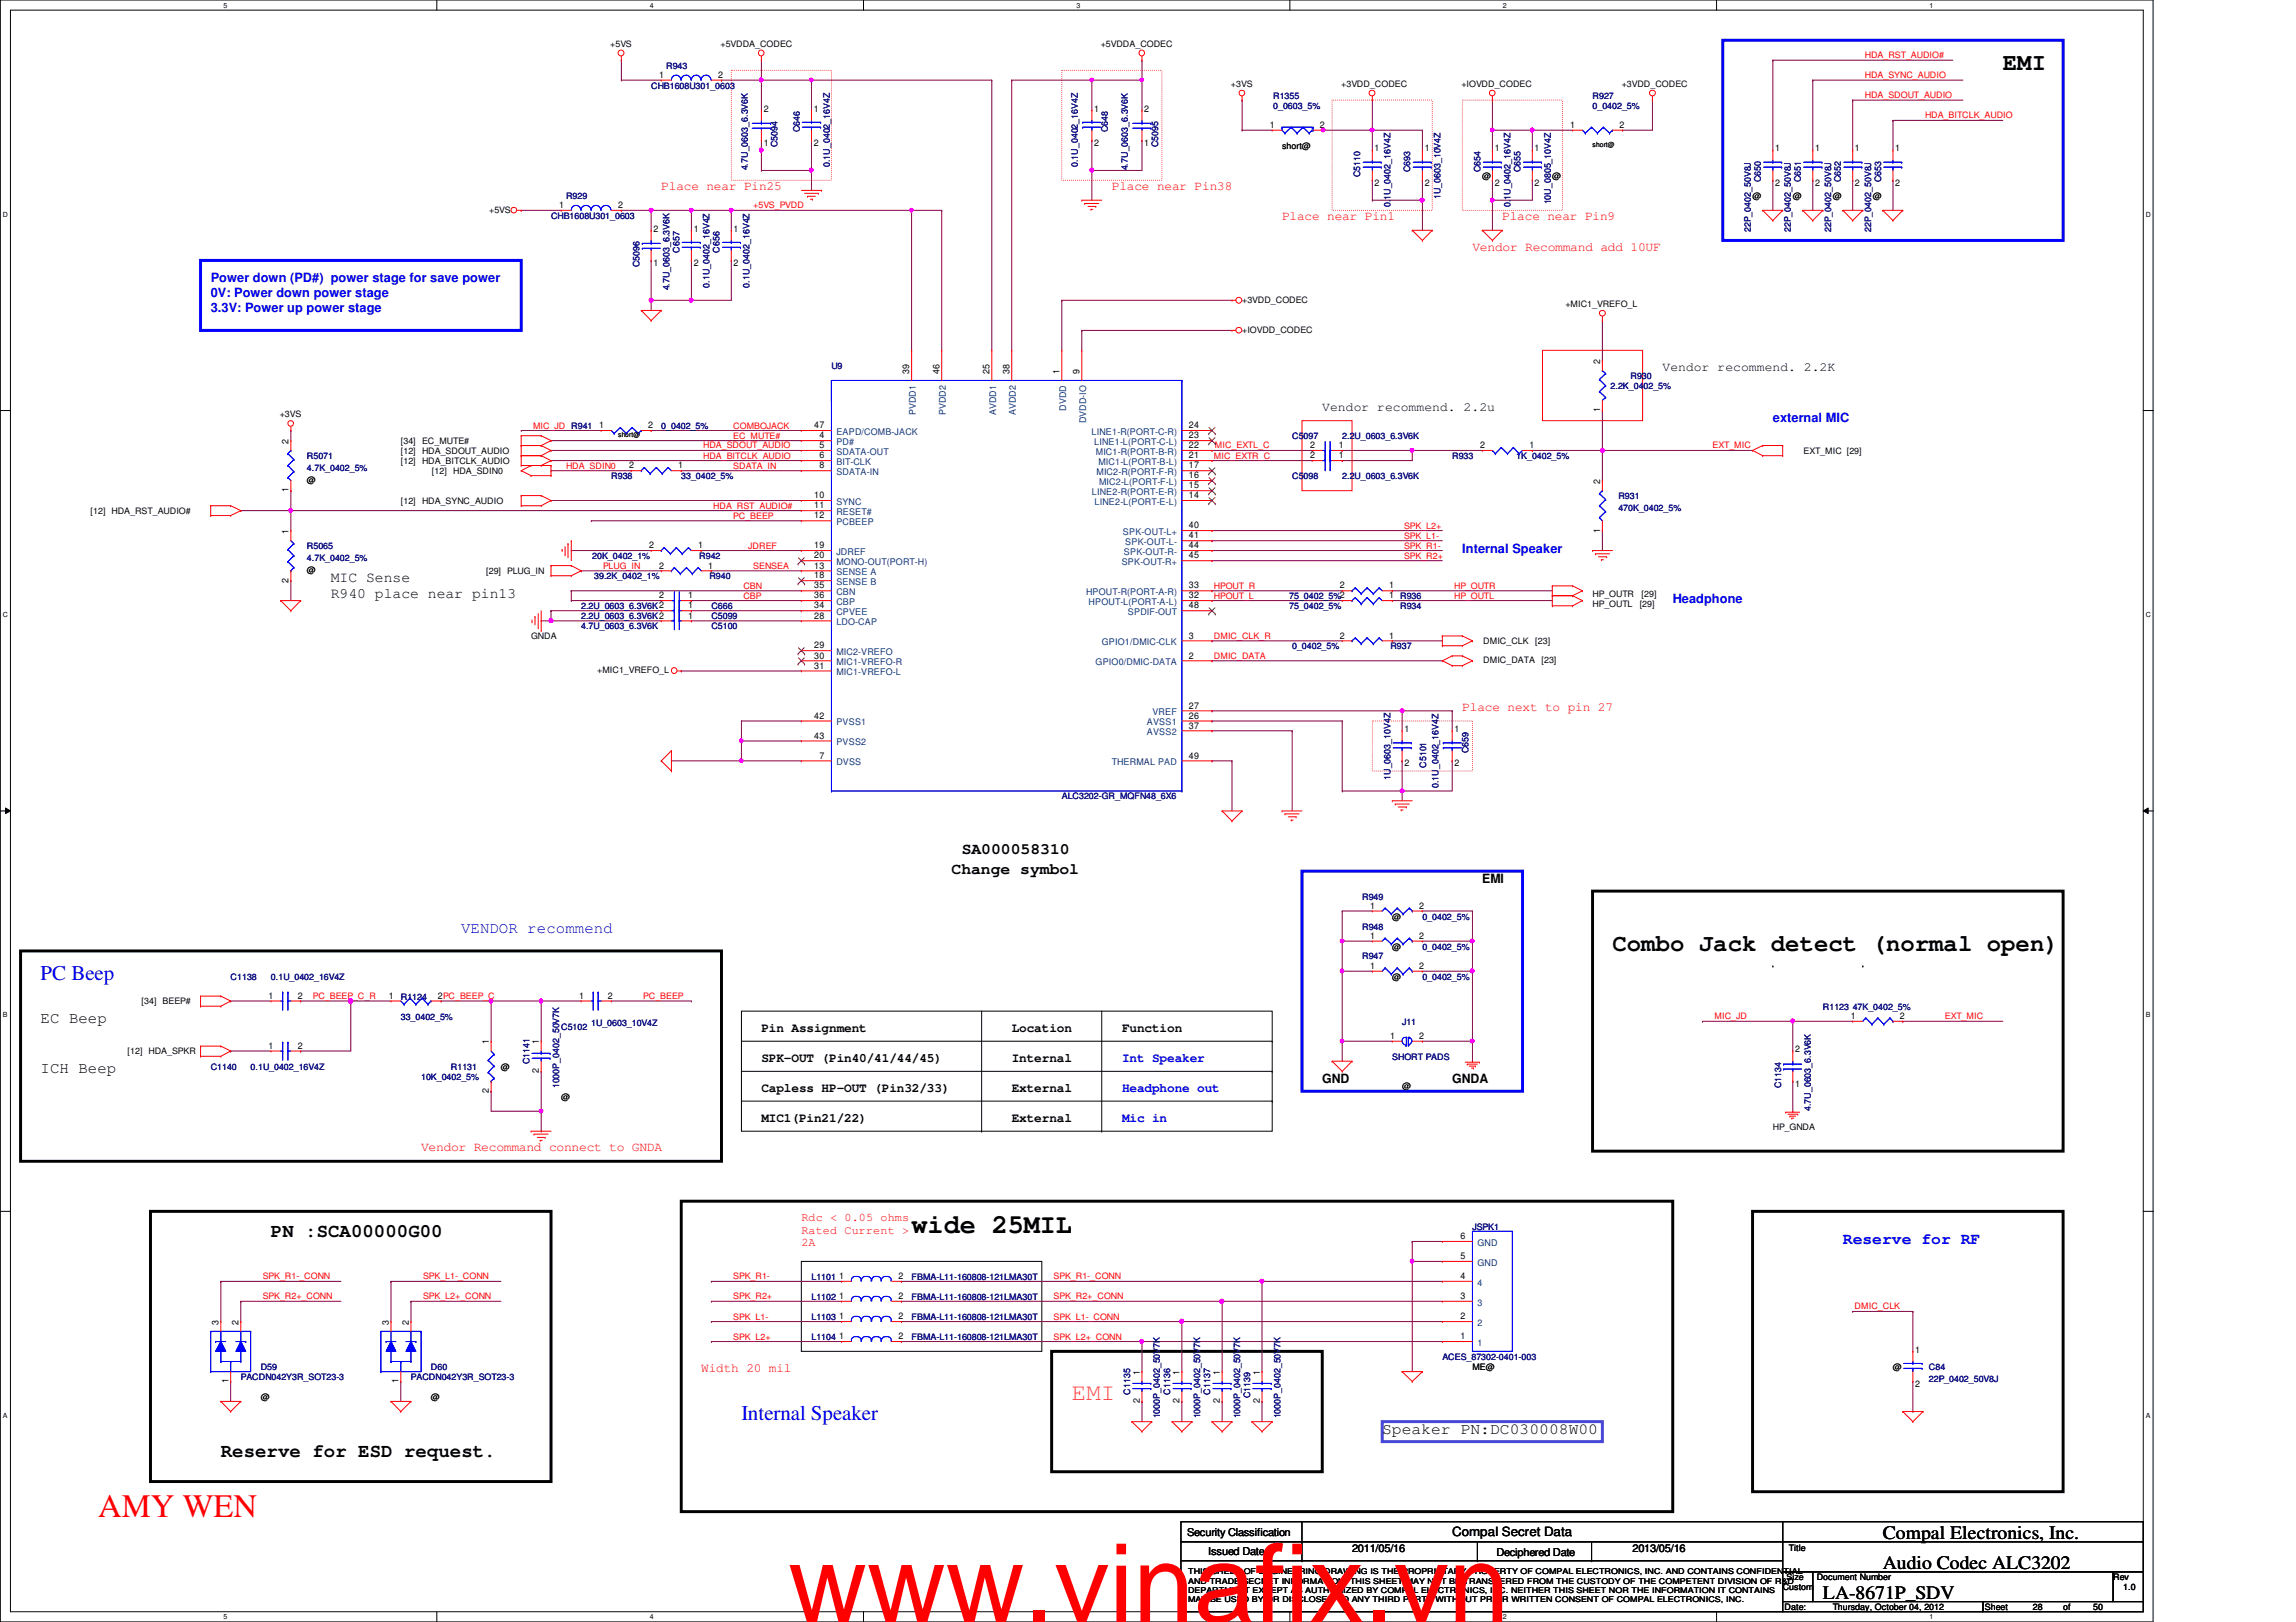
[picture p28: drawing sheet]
<svg xmlns="http://www.w3.org/2000/svg" width="297mm" height="210mm" viewBox="0 0 297 210" stroke-linecap="round" stroke-linejoin="round" font-family="sans-serif">
<defs><g id="words">
<text font-size="14.1" fill="#f00" x="102" y="209.9">www.vinafix.vn</text>
<text font-size="4.2" fill="#f00" x="12.7" y="196.3">AMY WEN</text>
<text font-size="3.5" x="117.9" y="159.6">wide 25MIL</text>
<g font-size="3.1">
<text x="259.1" y="9.1">EMI</text>
<text x="208.6" y="123.1">Combo Jack detect (normal open)</text>
</g>
<text font-size="3.1" fill="#ff8000" x="138.7" y="181.2">EMI</text>
<g font-size="2.7" fill="#00f">
<text x="5.2" y="126.8">PC Beep</text>
<text x="95.9" y="183.8">Internal Speaker</text>
</g>
<g font-size="2.5">
<text x="35" y="160.1">PN :SCA00000G00</text>
<text x="28.6" y="188.6">Reserve for ESD request.</text>
<text x="243.6" y="203">Audio Codec ALC3202</text>
<text x="243.6" y="199.2">Compal Electronics, Inc.</text>
<text x="235.8" y="206.9">LA-8671P_SDV</text>
</g>
<g font-size="2">
<text x="123.1" y="113.1">Change symbol</text>
<text x="124.4" y="110.5">SA000058310</text>
<text x="5.2" y="132.4">EC Beep</text>
<text x="5.2" y="138.9">ICH Beep</text>
<text x="178.8" y="185.5">Speaker PN:DC030008W00</text>
</g>
<g font-size="2" fill="#00f">
<text x="59.6" y="120.8">VENDOR recommend</text>
<text x="238.4" y="161">Reserve for RF</text>
</g>
<g font-size="1.9">
<text x="42.8" y="75.4">MIC Sense</text>
<text x="42.8" y="77.3">R940 place near pin13</text>
</g>
<g font-size="1.7" fill="#f00">
<text x="85.6" y="24.6">Place near Pin25</text>
<text x="143.8" y="24.6">Place near Pin38</text>
<text x="165.9" y="28.5">Place near Pin1</text>
<text x="194.3" y="28.5">Place near Pin9</text>
<text x="190.5" y="32.4">Vendor Recommand add 10UF</text>
<text x="189.2" y="92">Place next to pin 27</text>
<text x="54.5" y="149">Vendor Recommand connect to GNDA</text>
<text x="90.7" y="177.5">Width 20 mil</text>
</g>
<g font-size="1.7" fill="#00f">
<text x="27.3" y="36.5">Power down (PD#) power stage for save power</text>
<text x="27.3" y="38.5">0V: Power down power stage</text>
<text x="27.3" y="40.4">3.3V: Power up power stage</text>
<text x="229.4" y="54.7">external MIC</text>
<text x="189.2" y="71.5">Internal Speaker</text>
<text x="216.4" y="78">Headphone</text>
<text x="145.2" y="137.5">Int Speaker</text>
<text x="145.2" y="141.4">Headphone out</text>
<text x="145.2" y="145.2">Mic in</text>
</g>
<g font-size="1.7">
<text x="215.1" y="48">Vendor recommend. 2.2K</text>
<text x="171.1" y="53.1">Vendor recommend. 2.2u</text>
<text x="191.8" y="114.3">EMI</text>
<text x="98.5" y="133.6">Pin Assignment</text>
<text x="98.5" y="137.5">SPK-OUT (Pin40/41/44/45)</text>
<text x="130.9" y="137.5">Internal</text>
<text x="130.9" y="133.6">Location</text>
<text x="145.2" y="133.6">Function</text>
<text x="98.5" y="141.4">Capless HP-OUT (Pin32/33)</text>
<text x="130.9" y="141.4">External</text>
<text x="171.1" y="140.2">GND</text>
<text x="187.9" y="140.2">GNDA</text>
<text x="98.5" y="145.2">MIC1(Pin21/22)</text>
<text x="130.9" y="145.2">External</text>
<text x="187.9" y="198.8">Compal Secret Data</text>
</g>
<g font-size="1.5" fill="#f00">
<text x="103.7" y="158">Rdc &lt; 0.05 ohms</text>
<text x="103.7" y="159.6">Rated Current &gt;</text>
<text x="103.7" y="161.3">2A</text>
</g>
<g font-size="1.4">
<text x="153.6" y="198.8">Security Classification</text>
<text x="156.3" y="201.2">Issued Date</text>
<text x="174.9" y="200.8">2011/05/16</text>
<text x="193.6" y="201.3">Deciphered Date</text>
<text x="211.2" y="200.8">2013/05/16</text>
</g>
<g font-size="1.2">
<text x="85.3" y="10.1">1</text>
<text x="92.9" y="10.1">2</text>
<text x="98.8" y="14.4">2</text>
<text x="105.3" y="14.4">1</text>
<text x="141.6" y="14.4">1</text>
<text x="148" y="14.4">2</text>
<text x="164.3" y="16.6">1</text>
<text x="170.8" y="16.6">2</text>
<text x="203.2" y="16.6">1</text>
<text x="209.5" y="16.6">2</text>
<text x="98.8" y="18.8">1</text>
<text x="105.3" y="18.8">2</text>
<text x="141.6" y="18.8">2</text>
<text x="148" y="18.8">1</text>
<text x="177.8" y="19.6">1</text>
<text x="184.3" y="19.6">1</text>
<text x="193.4" y="19.6">1</text>
<text x="198.5" y="19.6">1</text>
<text x="229.7" y="19.6">1</text>
<text x="234.8" y="19.6">1</text>
<text x="240" y="19.6">1</text>
<text x="245.2" y="19.6">1</text>
<text x="72.3" y="26.9">1</text>
<text x="80" y="26.9">2</text>
<text x="84.5" y="30">2</text>
<text x="89.7" y="30">1</text>
<text x="94.9" y="30">1</text>
<text x="177.8" y="24">2</text>
<text x="184.3" y="24">2</text>
<text x="193.4" y="24">2</text>
<text x="198.5" y="24">2</text>
<text x="229.7" y="24">2</text>
<text x="234.8" y="24">2</text>
<text x="240" y="24">2</text>
<text x="245.2" y="24">2</text>
<text x="84.5" y="34.4">1</text>
<text x="89.7" y="34.4">2</text>
<text x="94.9" y="34.4">2</text>
<text x="207" y="47.1" transform="rotate(-90 207 47.1)">2</text>
<text x="117.6" y="48.3" transform="rotate(-90 117.6 48.3)">39</text>
<text x="121.5" y="48.3" transform="rotate(-90 121.5 48.3)">46</text>
<text x="128" y="48.3" transform="rotate(-90 128 48.3)">25</text>
<text x="130.6" y="48.3" transform="rotate(-90 130.6 48.3)">38</text>
<text x="137.1" y="48.3" transform="rotate(-90 137.1 48.3)">1</text>
<text x="139.7" y="48.3" transform="rotate(-90 139.7 48.3)">9</text>
<text x="207" y="53.3" transform="rotate(-90 207 53.3)">1</text>
<text x="37.3" y="57.4" transform="rotate(-90 37.3 57.4)">2</text>
<text x="77.5" y="55.4">1</text>
<text x="83.9" y="55.4">2</text>
<text x="105.3" y="55.4">47</text>
<text x="106" y="58">5</text>
<text x="106" y="56.7">4</text>
<text x="106" y="59.3">6</text>
<text x="153.8" y="56.7">23</text>
<text x="153.8" y="59.3">21</text>
<text x="153.8" y="55.4">24</text>
<text x="153.8" y="58">22</text>
<text x="169.5" y="58">2</text>
<text x="169.5" y="59.3">2</text>
<text x="173.2" y="58">1</text>
<text x="173.2" y="59.3">1</text>
<text x="191.5" y="58">2</text>
<text x="197.9" y="58">1</text>
<text x="37.3" y="63.7" transform="rotate(-90 37.3 63.7)">1</text>
<text x="81.4" y="60.6">2</text>
<text x="87.8" y="60.6">1</text>
<text x="105.3" y="65.8">11</text>
<text x="105.3" y="64.5">10</text>
<text x="106" y="60.6">8</text>
<text x="153.8" y="63.2">15</text>
<text x="153.8" y="61.9">16</text>
<text x="153.8" y="64.5">14</text>
<text x="153.8" y="60.6">17</text>
<text x="207" y="62.6" transform="rotate(-90 207 62.6)">2</text>
<text x="37.3" y="69.1" transform="rotate(-90 37.3 69.1)">1</text>
<text x="84" y="71">2</text>
<text x="90.3" y="71">1</text>
<text x="105.3" y="67.1">12</text>
<text x="105.3" y="71">19</text>
<text x="153.8" y="68.4">40</text>
<text x="153.8" y="69.7">41</text>
<text x="153.8" y="71">44</text>
<text x="207" y="68.9" transform="rotate(-90 207 68.9)">1</text>
<text x="37.3" y="75.4" transform="rotate(-90 37.3 75.4)">2</text>
<text x="85.3" y="77.4">2</text>
<text x="85.3" y="73.6">2</text>
<text x="89" y="77.4">1</text>
<text x="91.6" y="73.6">1</text>
<text x="105.3" y="76.2">35</text>
<text x="105.3" y="72.3">20</text>
<text x="105.3" y="73.6">13</text>
<text x="105.3" y="74.8">18</text>
<text x="105.3" y="77.4">36</text>
<text x="153.8" y="72.3">45</text>
<text x="153.8" y="76.2">33</text>
<text x="153.8" y="77.4">32</text>
<text x="173.4" y="76.2">2</text>
<text x="179.7" y="77.4">1 R936</text>
<text x="179.7" y="76.2">1</text>
<text x="89" y="80.1">1</text>
<text x="89" y="78.7">1</text>
<text x="105.3" y="83.9">29</text>
<text x="105.3" y="80.1">28</text>
<text x="105.3" y="78.7">34</text>
<text x="153.8" y="82.6">3</text>
<text x="153.8" y="78.7">48</text>
<text x="173.4" y="82.6">2</text>
<text x="179.7" y="82.6">1</text>
<text x="105.3" y="86.5">31</text>
<text x="105.3" y="85.2">30</text>
<text x="153.8" y="85.2">2</text>
<text x="105.3" y="93">42</text>
<text x="105.3" y="95.6">43</text>
<text x="153.8" y="94.3">37</text>
<text x="153.8" y="91.7">27</text>
<text x="153.8" y="93">26</text>
<text x="181.7" y="94.7">1</text>
<text x="188.2" y="94.7">1</text>
<text x="106" y="98.2">7</text>
<text x="153.8" y="98.2">49</text>
<text x="181.7" y="99.1">2</text>
<text x="188.2" y="99.1">2</text>
<text x="177.2" y="117.6">1</text>
<text x="183.6" y="117.6">2</text>
<text x="177.2" y="125.4">1</text>
<text x="177.2" y="121.5">1</text>
<text x="183.6" y="125.4">2</text>
<text x="183.6" y="121.5">2</text>
<text x="34.8" y="129.2">1</text>
<text x="38.5" y="129.2">2</text>
<text x="50.3" y="129.2">1</text>
<text x="56.6" y="129.2">2PC_BEEP_C</text>
<text x="74.9" y="129.2">1</text>
<text x="78.7" y="129.2">2</text>
<text x="239.4" y="131.9">1</text>
<text x="245.8" y="131.9">2</text>
<text x="34.8" y="135.7">1</text>
<text x="38.5" y="135.7">2</text>
<text x="63.2" y="135.1" transform="rotate(-90 63.2 135.1)">1</text>
<text x="69.7" y="135.1" transform="rotate(-90 69.7 135.1)">1</text>
<text x="179.8" y="134.5">1</text>
<text x="183.6" y="134.5">2</text>
<text x="232.2" y="136.2">2</text>
<text x="63.2" y="141.4" transform="rotate(-90 63.2 141.4)">2</text>
<text x="69.7" y="138.9" transform="rotate(-90 69.7 138.9)">2</text>
<text x="232.2" y="140.6">1</text>
<text x="188.9" y="160.4">6</text>
<text x="108.6" y="165.5">1</text>
<text x="116.2" y="165.5">2</text>
<text x="188.9" y="165.5">4</text>
<text x="188.9" y="162.9">5</text>
<text x="28.3" y="171.4" transform="rotate(-90 28.3 171.4)">3</text>
<text x="30.9" y="171.4" transform="rotate(-90 30.9 171.4)">2</text>
<text x="50.3" y="171.4" transform="rotate(-90 50.3 171.4)">3</text>
<text x="52.9" y="171.4" transform="rotate(-90 52.9 171.4)">2</text>
<text x="108.6" y="168.1">1</text>
<text x="108.6" y="170.7">1</text>
<text x="108.6" y="173.3">1</text>
<text x="116.2" y="168.1">2</text>
<text x="116.2" y="170.7">2</text>
<text x="116.2" y="173.3">2</text>
<text x="188.9" y="170.7">2</text>
<text x="188.9" y="168.1">3</text>
<text x="188.9" y="173.3">1</text>
<text x="29.5" y="179" transform="rotate(-90 29.5 179)">1</text>
<text x="51.6" y="179" transform="rotate(-90 51.6 179)">1</text>
<text x="147.4" y="177.9" transform="rotate(-90 147.4 177.9)">1</text>
<text x="152.6" y="177.9" transform="rotate(-90 152.6 177.9)">1</text>
<text x="157.8" y="177.9" transform="rotate(-90 157.8 177.9)">1</text>
<text x="163" y="177.9" transform="rotate(-90 163 177.9)">1</text>
<text x="247.8" y="175">1</text>
<text x="247.8" y="179.5">2</text>
<text x="147.4" y="181.6" transform="rotate(-90 147.4 181.6)">2</text>
<text x="152.6" y="181.6" transform="rotate(-90 152.6 181.6)">2</text>
<text x="157.8" y="181.6" transform="rotate(-90 157.8 181.6)">2</text>
<text x="163" y="181.6" transform="rotate(-90 163 181.6)">2</text>
</g>
<g font-size="1.2" fill="#004080">
<text x="118.5" y="53.7" transform="rotate(-90 118.5 53.7)">PVDD1</text>
<text x="122.4" y="53.7" transform="rotate(-90 122.4 53.7)">PVDD2</text>
<text x="128.9" y="53.7" transform="rotate(-90 128.9 53.7)">AVDD1</text>
<text x="131.4" y="53.7" transform="rotate(-90 131.4 53.7)">AVDD2</text>
<text x="137.9" y="53.2" transform="rotate(-90 137.9 53.2)">DVDD</text>
<text x="108.2" y="58.8">SDATA-OUT</text>
<text x="108.2" y="57.6">PD#</text>
<text x="108.2" y="56.3">EAPD/COMB-JACK</text>
<text x="140.5" y="54.8" transform="rotate(-90 140.5 54.8)">DVDD-IO</text>
<text x="141.2" y="56.3">LINE1-R(PORT-C-R)</text>
<text x="141.6" y="57.6">LINE1-L(PORT-C-L)</text>
<text x="141.8" y="58.8">MIC1-R(PORT-B-R)</text>
<text x="108.2" y="61.5">SDATA-IN</text>
<text x="108.2" y="60.2">BIT-CLK</text>
<text x="108.2" y="65.3">SYNC</text>
<text x="141.3" y="64.1">LINE2-R(PORT-E-R)</text>
<text x="141.6" y="65.3">LINE2-L(PORT-E-L)</text>
<text x="141.9" y="61.5">MIC2-R(PORT-F-R)</text>
<text x="142.1" y="60.2">MIC1-L(PORT-B-L)</text>
<text x="142.2" y="62.7">MIC2-L(PORT-F-L)</text>
<text x="108.2" y="66.6">RESET#</text>
<text x="108.2" y="67.9">PCBEEP</text>
<text x="108.2" y="71.8">JDREF</text>
<text x="145.3" y="69.2">SPK-OUT-L+</text>
<text x="145.4" y="71.8">SPK-OUT-R-</text>
<text x="145.6" y="70.5">SPK-OUT-L-</text>
<text x="108.2" y="77">CBN</text>
<text x="108.2" y="73.1">MONO-OUT(PORT-H)</text>
<text x="108.2" y="74.4">SENSE A</text>
<text x="108.2" y="75.7">SENSE B</text>
<text x="140.5" y="77">HPOUT-R(PORT-A-R)</text>
<text x="145.1" y="73.1">SPK-OUT-R+</text>
<text x="108.2" y="80.9">LDO-CAP</text>
<text x="108.2" y="79.6">CPVEE</text>
<text x="108.2" y="78.3">CBP</text>
<text x="140.8" y="78.3">HPOUT-L(PORT-A-L)</text>
<text x="142.5" y="83.5">GPIO1/DMIC-CLK</text>
<text x="145.9" y="79.6">SPDIF-OUT</text>
<text x="108.2" y="87.4">MIC1-VREFO-L</text>
<text x="108.2" y="86.1">MIC1-VREFO-R</text>
<text x="108.2" y="84.8">MIC2-VREFO</text>
<text x="141.7" y="86.1">GPIO0/DMIC-DATA</text>
<text x="108.2" y="93.9">PVSS1</text>
<text x="148.4" y="95.1">AVSS2</text>
<text x="148.4" y="93.9">AVSS1</text>
<text x="149.1" y="92.5">VREF</text>
<text x="108.2" y="96.4">PVSS2</text>
<text x="108.2" y="99">DVSS</text>
<text x="143.8" y="99">THERMAL PAD</text>
<text x="191.1" y="161.2">GND</text>
<text x="191.1" y="166.4">4</text>
<text x="191.1" y="163.8">GND</text>
<text x="191.1" y="171.6">2</text>
<text x="191.1" y="169">3</text>
<text x="191.1" y="174.2">1</text>
</g>
<g font-size="1.1">
<text x="78.9" y="6.1">+5VS</text>
<text x="93.2" y="6.1">+5VDDA_CODEC</text>
<text x="142.4" y="6.1">+5VDDA_CODEC</text>
<text x="159.3" y="11.2">+3VS</text>
<text x="173.5" y="11.2">+3VDD_CODEC</text>
<text x="189.1" y="11.2">+IOVDD_CODEC</text>
<text x="209.8" y="11.2">+3VDD_CODEC</text>
<text x="165.9" y="19.3">short@</text>
<text x="191.8" y="23.2">@</text>
<text x="200.8" y="23.2">@</text>
<text x="63.3" y="27.6">+5VS</text>
<text x="226.7" y="25.7">@</text>
<text x="231.9" y="25.7">@</text>
<text x="237.1" y="25.7">@</text>
<text x="242.3" y="25.7">@</text>
<text x="160.7" y="39.2">+3VDD_CODEC</text>
<text x="202.5" y="39.7">+MIC1_VREFO_L</text>
<text x="160.7" y="43.1">+IOVDD_CODEC</text>
<text x="36.2" y="54">+3VS</text>
<text x="51.9" y="58.8">[12]</text>
<text x="51.9" y="57.5">[34]</text>
<text x="54.6" y="58.8">HDA_SDOUT_AUDIO</text>
<text x="54.6" y="57.5">EC_MUTE#</text>
<text x="233.3" y="58.8">EXT_MIC [29]</text>
<text x="39.7" y="62.5">@</text>
<text x="51.9" y="60.1">[12]</text>
<text x="51.9" y="65.2">[12]</text>
<text x="54.6" y="60.1">HDA_BITCLK_AUDIO</text>
<text x="54.6" y="65.2">HDA_SYNC_AUDIO</text>
<text x="55.9" y="61.3">[12]</text>
<text x="58.6" y="61.3">HDA_SDIN0</text>
<text x="11.7" y="66.5">[12] HDA_RST_AUDIO#</text>
<text x="39.7" y="74.2">@</text>
<text x="62.9" y="74.3">[29] PLUG_IN</text>
<text x="206" y="77.3">HP_OUTR</text>
<text x="212.4" y="77.3">[29]</text>
<text x="68.7" y="82.7">GNDA</text>
<text x="191.9" y="83.4">DMIC_CLK</text>
<text x="198.6" y="83.4">[23]</text>
<text x="206" y="78.6">HP_OUTL</text>
<text x="212.1" y="78.6">[29]</text>
<text x="77.3" y="87.1">+MIC1_VREFO_L</text>
<text x="191.9" y="85.9">DMIC_DATA</text>
<text x="199.4" y="85.9">[23]</text>
<text x="180.1" y="119">@</text>
<text x="180.1" y="122.9">@</text>
<text x="18.3" y="129.9">[34] BEEP#</text>
<text x="180.1" y="126.8">@</text>
<text x="16.5" y="136.4">[12] HDA_SPKR</text>
<text x="64.8" y="138.4">@</text>
<text x="72.6" y="142.3">@</text>
<text x="181.4" y="140.9">@</text>
<text x="229.4" y="146.2">HP_GNDA</text>
<text x="190.5" y="177.3">ME@</text>
<text x="244.9" y="177.3">@</text>
<text x="33.7" y="181.2">@</text>
<text x="55.7" y="181.2">@</text>
<text x="231.4" y="200.7">Title</text>
<text x="230.6" y="205.8">Custom</text>
<text x="230.9" y="208.4">Date:</text>
<text x="231.1" y="204.5">Size</text>
<text x="235" y="204.5">Document Number</text>
<text x="237.1" y="208.4">Thursday, October 04, 2012</text>
<text x="256.8" y="208.4">Sheet</text>
<text x="263" y="208.4">28</text>
<text x="266.9" y="208.4">of</text>
<text x="270.8" y="208.4">50</text>
<text x="273.4" y="204.5">Rev</text>
<text x="274.7" y="205.8">1.0</text>
</g>
<g font-size="1.1" fill="#000080">
<text x="84.2" y="11.5">CHB1608U301_0603</text>
<text x="86.2" y="8.9">R943</text>
<text x="103.5" y="17.1" transform="rotate(-90 103.5 17.1)">C646</text>
<text x="143.3" y="17.1" transform="rotate(-90 143.3 17.1)">C648</text>
<text x="164.7" y="12.8">R1355</text>
<text x="164.7" y="14.1">0_0603_5%</text>
<text x="206" y="12.8">R927</text>
<text x="206" y="14.1">0_0402_5%</text>
<text x="96.7" y="22.1" transform="rotate(-90 96.7 22.1)">4.7U_0603_6.3V6K</text>
<text x="100.6" y="19" transform="rotate(-90 100.6 19)">C5094</text>
<text x="107.4" y="21.6" transform="rotate(-90 107.4 21.6)">0.1U_0402_16V4Z</text>
<text x="139.4" y="21.6" transform="rotate(-90 139.4 21.6)">0.1U_0402_16V4Z</text>
<text x="145.9" y="22.1" transform="rotate(-90 145.9 22.1)">4.7U_0603_6.3V6K</text>
<text x="149.8" y="19" transform="rotate(-90 149.8 19)">C5095</text>
<text x="176" y="22.9" transform="rotate(-90 176 22.9)">C5110</text>
<text x="182.5" y="22.3" transform="rotate(-90 182.5 22.3)">C693</text>
<text x="191.6" y="22.3" transform="rotate(-90 191.6 22.3)">C654</text>
<text x="196.7" y="22.3" transform="rotate(-90 196.7 22.3)">C655</text>
<text x="227.8" y="23.6" transform="rotate(-90 227.8 23.6)">C650</text>
<text x="233" y="23.6" transform="rotate(-90 233 23.6)">C651</text>
<text x="238.2" y="23.6" transform="rotate(-90 238.2 23.6)">C652</text>
<text x="243.4" y="23.6" transform="rotate(-90 243.4 23.6)">C653</text>
<text x="71.3" y="28.3">CHB1608U301_0603</text>
<text x="73.2" y="25.7">R929</text>
<text x="179.9" y="26.8" transform="rotate(-90 179.9 26.8)">0.1U_0402_16V4Z</text>
<text x="186.3" y="25.8" transform="rotate(-90 186.3 25.8)">1U_0603_10V4Z</text>
<text x="195.4" y="26.8" transform="rotate(-90 195.4 26.8)">0.1U_0402_16V4Z</text>
<text x="200.6" y="26.5" transform="rotate(-90 200.6 26.5)">10U_0805_10V4Z</text>
<text x="82.7" y="34.6" transform="rotate(-90 82.7 34.6)">C5096</text>
<text x="87.9" y="32.7" transform="rotate(-90 87.9 32.7)">C657</text>
<text x="93.1" y="32.7" transform="rotate(-90 93.1 32.7)">C656</text>
<text x="226.5" y="30.1" transform="rotate(-90 226.5 30.1)">22P_0402_50V8J</text>
<text x="231.7" y="30.1" transform="rotate(-90 231.7 30.1)">22P_0402_50V8J</text>
<text x="236.9" y="30.1" transform="rotate(-90 236.9 30.1)">22P_0402_50V8J</text>
<text x="242.1" y="30.1" transform="rotate(-90 242.1 30.1)">22P_0402_50V8J</text>
<text x="86.6" y="37.6" transform="rotate(-90 86.6 37.6)">4.7U_0603_6.3V6K</text>
<text x="91.8" y="37.2" transform="rotate(-90 91.8 37.2)">0.1U_0402_16V4Z</text>
<text x="97" y="37.2" transform="rotate(-90 97 37.2)">0.1U_0402_16V4Z</text>
<text x="107.6" y="47.8">U9</text>
<text x="208.4" y="50.3">2.2K_0402_5%</text>
<text x="210.9" y="49.1">R930</text>
<text x="39.7" y="59.4">R5071</text>
<text x="85.6" y="55.5">0_0402_5%</text>
<text x="167.2" y="56.8">C5097</text>
<text x="173.6" y="56.8">2.2U_0603_6.3V6K</text>
<text x="187.9" y="59.4">R933</text>
<text x="196.2" y="59.4">1K_0402_5%</text>
<text x="39.7" y="61">4.7K_0402_5%</text>
<text x="79.1" y="62">R938</text>
<text x="88.1" y="62">33_0402_5%</text>
<text x="167.2" y="62">C5098</text>
<text x="173.6" y="62">2.2U_0603_6.3V6K</text>
<text x="209.4" y="64.6">R931</text>
<text x="39.7" y="71.1">R5065</text>
<text x="209.4" y="66.2">470K_0402_5%</text>
<text x="39.7" y="72.6">4.7K_0402_5%</text>
<text x="76.6" y="72.3">20K_0402_1%</text>
<text x="76.9" y="75">39.2K_0402_1%</text>
<text x="90.5" y="72.3">R942</text>
<text x="91.8" y="75">R940</text>
<text x="166.8" y="77.6">75_0402_5%2</text>
<text x="75.2" y="78.8">2.2U_0603_6.3V6K2</text>
<text x="75.2" y="81.4">4.7U_0603_6.3V6K</text>
<text x="75.2" y="80.1">2.2U_0603_6.3V6K2</text>
<text x="92" y="78.8">C666</text>
<text x="92" y="81.4">C5100</text>
<text x="92" y="80.1">C5099</text>
<text x="166.8" y="78.8">75_0402_5%</text>
<text x="181.1" y="78.8">R934</text>
<text x="167.2" y="84">0_0402_5%</text>
<text x="179.9" y="84">R937</text>
<text x="179.9" y="100.9" transform="rotate(-90 179.9 100.9)">1U_0603_10V4Z</text>
<text x="184.5" y="99.4" transform="rotate(-90 184.5 99.4)">C5101</text>
<text x="186.1" y="102" transform="rotate(-90 186.1 102)">0.1U_0402_16V4Z</text>
<text x="190" y="97.5" transform="rotate(-90 190 97.5)">C659</text>
<text x="137.4" y="103.5">ALC3202-GR_MQFN48_6X6</text>
<text x="176.2" y="116.4">R949</text>
<text x="184" y="119">0_0402_5%</text>
<text x="176.2" y="124.2">R947</text>
<text x="176.2" y="120.3">R948</text>
<text x="184" y="122.9">0_0402_5%</text>
<text x="29.8" y="126.8">C1138</text>
<text x="35" y="126.8">0.1U_0402_16V4Z</text>
<text x="51.9" y="129.4">R1124</text>
<text x="51.9" y="132">33_0402_5%</text>
<text x="184" y="126.8">0_0402_5%</text>
<text x="235.8" y="130.6">R1123 47K_0402_5%</text>
<text x="68.5" y="137.7" transform="rotate(-90 68.5 137.7)">C1141</text>
<text x="72.6" y="133.3">C5102</text>
<text x="76.5" y="132.7">1U_0603_10V4Z</text>
<text x="180.1" y="137.1">SHORT PADS</text>
<text x="181.4" y="132.6">J11</text>
<text x="27.3" y="138.4">C1140</text>
<text x="32.4" y="138.4">0.1U_0402_16V4Z</text>
<text x="54.5" y="139.7">10K_0402_5%</text>
<text x="58.3" y="138.4">R1131</text>
<text x="72.3" y="140.8" transform="rotate(-90 72.3 140.8)">1000P_0402_50V7K</text>
<text x="230.4" y="140.8" transform="rotate(-90 230.4 140.8)">C1134</text>
<text x="234.3" y="143.8" transform="rotate(-90 234.3 143.8)">4.7U_0603_6.3V6K</text>
<text x="190.5" y="159.2">JSPK1</text>
<text x="105" y="165.7">L1101</text>
<text x="117.9" y="165.7">FBMA-L11-160808-121LMA30T</text>
<text x="105" y="168.2">L1102</text>
<text x="105" y="170.8">L1103</text>
<text x="105" y="173.4">L1104</text>
<text x="117.9" y="168.2">FBMA-L11-160808-121LMA30T</text>
<text x="117.9" y="170.8">FBMA-L11-160808-121LMA30T</text>
<text x="117.9" y="173.4">FBMA-L11-160808-121LMA30T</text>
<text x="31.2" y="178.6">PACDN042Y3R_SOT23-3</text>
<text x="33.7" y="177.3">D59</text>
<text x="53.2" y="178.6">PACDN042Y3R_SOT23-3</text>
<text x="55.7" y="177.3">D60</text>
<text x="186.6" y="176">ACES_87302-0401-003</text>
<text x="249.6" y="177.3">C84</text>
<text x="249.6" y="178.9">22P_0402_50V8J</text>
<text x="146.2" y="180.5" transform="rotate(-90 146.2 180.5)">C1135</text>
<text x="150.1" y="183.6" transform="rotate(-90 150.1 183.6)">1000P_0402_50V7K</text>
<text x="151.4" y="180.5" transform="rotate(-90 151.4 180.5)">C1136</text>
<text x="155.3" y="183.6" transform="rotate(-90 155.3 183.6)">1000P_0402_50V7K</text>
<text x="156.5" y="180.5" transform="rotate(-90 156.5 180.5)">C1137</text>
<text x="160.4" y="183.6" transform="rotate(-90 160.4 183.6)">1000P_0402_50V7K</text>
<text x="161.8" y="181" transform="rotate(-90 161.8 181)">C1139</text>
<text x="165.6" y="183.6" transform="rotate(-90 165.6 183.6)">1000P_0402_50V7K</text>
</g>
<g font-size="1.1" fill="#f00">
<text x="241.3" y="10.1">HDA_SYNC_AUDIO</text>
<text x="241.3" y="7.5">HDA_RST_AUDIO#</text>
<text x="241.3" y="12.7">HDA_SDOUT_AUDIO</text>
<text x="249" y="15.3">HDA_BITCLK_AUDIO</text>
<text x="97.4" y="27">+5VS_PVDD</text>
<text x="69" y="55.5">MIC_JD R941</text>
<text x="91" y="59.4">HDA_BITCLK_AUDIO</text>
<text x="91" y="58">HDA_SDOUT_AUDIO</text>
<text x="94.9" y="55.5">COMBOJACK</text>
<text x="94.9" y="56.8">EC_MUTE#</text>
<text x="157.1" y="59.4">MIC_EXTR_C</text>
<text x="157.2" y="58">MIC_EXTL_C</text>
<text x="221.6" y="58">EXT_MIC</text>
<text x="73.2" y="60.7">HDA_SDIN0</text>
<text x="92.3" y="65.8">HDA_RST_AUDIO#</text>
<text x="94.9" y="60.7">SDATA_IN</text>
<text x="94.9" y="67.1">PC_BEEP</text>
<text x="96.8" y="71">JDREF</text>
<text x="181.6" y="68.4">SPK_L2+</text>
<text x="181.6" y="69.7">SPK_L1-</text>
<text x="181.6" y="71">SPK_R1-</text>
<text x="78" y="73.6">PLUG_IN</text>
<text x="96.2" y="77.5">CBP</text>
<text x="96.2" y="76.2">CBN</text>
<text x="97.4" y="73.6">SENSEA</text>
<text x="157.1" y="76.2">HPOUT_R</text>
<text x="157.1" y="77.5">HPOUT_L</text>
<text x="181.6" y="72.3">SPK_R2+</text>
<text x="188.1" y="77.5">HP_OUTL</text>
<text x="188.1" y="76.2">HP_OUTR</text>
<text x="157.1" y="82.7">DMIC_CLK_R</text>
<text x="157.1" y="85.3">DMIC_DATA</text>
<text x="40.5" y="129.3">PC_BEEP_C_R</text>
<text x="83.2" y="129.3">PC_BEEP</text>
<text x="221.8" y="131.9">MIC_JD</text>
<text x="251.6" y="131.9">EXT_MIC</text>
<text x="34" y="165.6">SPK_R1-_CONN</text>
<text x="54.7" y="165.6">SPK_L1-_CONN</text>
<text x="94.9" y="165.6">SPK_R1-</text>
<text x="136.3" y="165.6">SPK_R1-_CONN</text>
<text x="34" y="168.1">SPK_R2+_CONN</text>
<text x="54.7" y="168.1">SPK_L2+_CONN</text>
<text x="94.9" y="170.8">SPK_L1-</text>
<text x="94.9" y="173.4">SPK_L2+</text>
<text x="94.9" y="168.1">SPK_R2+</text>
<text x="136.3" y="170.8">SPK_L1-_CONN</text>
<text x="136.3" y="173.4">SPK_L2+_CONN</text>
<text x="136.3" y="168.1">SPK_R2+_CONN</text>
<text x="239.9" y="169.5">DMIC_CLK</text>
</g>
<g font-size="1">
<text x="153.7" y="203.8">THIS SHEET OF ENGINEERING DRAWING IS THE PROPRIETARY PROPERTY OF COMPAL ELECTRONICS, INC. AND CONTAINS CONFIDENTIAL</text>
<text x="153.7" y="204.9">AND TRADE SECRET INFORMATION. THIS SHEET MAY NOT BE TRANSFERED FROM THE CUSTODY OF THE COMPETENT DIVISION OF R&amp;D</text>
<text x="153.7" y="207.3">MAY BE USED BY OR DISCLOSED TO ANY THIRD PARTY WITHOUT PRIOR WRITTEN CONSENT OF COMPAL ELECTRONICS, INC.</text>
<text x="153.7" y="206.1">DEPARTMENT EXCEPT AS AUTHORIZED BY COMPAL ELECTRONICS, INC. NEITHER THIS SHEET NOR THE INFORMATION IT CONTAINS</text>
</g>
<g font-size=".9">
<text x="28.9" y="1">5</text>
<text x="84.1" y="1">4</text>
<text x="139.3" y="1">3</text>
<text x="194.4" y="1">2</text>
<text x="249.6" y="1">1</text>
<text x="206" y="19">short@</text>
<text x=".4" y="28">D</text>
<text x="277.6" y="28">D</text>
<text x="80" y="56.5">short@</text>
<text x=".4" y="79.8">C</text>
<text x="277.6" y="79.8">C</text>
<text x=".4" y="131.7">B</text>
<text x="277.6" y="131.7">B</text>
<text x=".4" y="183.5">A</text>
<text x="277.6" y="183.5">A</text>
<text x="28.9" y="209.5">5</text>
<text x="84.1" y="209.5">4</text>
<text x="139.3" y="209.5">3</text>
<text x="194.4" y="209.5">2</text>
<text x="249.6" y="209.5">1</text>
</g>
</g></defs>
<path d="M0 0h278.5v209.9h-278.5zM1.4 1.3h275.9v207.3h-275.9z" fill="none" stroke="#000" stroke-width=".13"/>
<g fill="#fff">
<path d="M28.9 .2h.5v1h-.5z"/>
<path d="M28.9 208.7h.5v1.1h-.5z"/>
</g>
<path d="M56.5 0v1.3M56.5 208.6v1.3" fill="none" stroke="#000" stroke-width=".13"/>
<g fill="#fff">
<path d="M84.1 .2h.5v1h-.5z"/>
<path d="M84.1 208.7h.5v1.1h-.5z"/>
</g>
<path d="M111.7 0v1.3M111.7 208.6v1.3" fill="none" stroke="#000" stroke-width=".13"/>
<g fill="#fff">
<path d="M139.3 .2h.5v1h-.5z"/>
<path d="M139.3 208.7h.5v1.1h-.5z"/>
</g>
<path d="M166.9 0v1.3M166.9 208.6v1.3" fill="none" stroke="#000" stroke-width=".13"/>
<g fill="#fff">
<path d="M194.4 .2h.5v1h-.5z"/>
<path d="M194.4 208.7h.5v1.1h-.5z"/>
</g>
<path d="M222.1 0v1.3M222.1 208.6v1.3" fill="none" stroke="#000" stroke-width=".13"/>
<g fill="#fff">
<path d="M249.6 .2h.5v1h-.5z"/>
<path d="M249.6 208.7h.5v1.1h-.5z"/>
<path d="M.4 27.2h.6v1h-.6z"/>
<path d="M277.6 27.2h.7v1h-.7z"/>
<path d="M.4 79h.6v1.1h-.6z"/>
<path d="M277.6 79h.7v1.1h-.7z"/>
</g>
<path d="M0 53.1h1.4M277.3 53.1h1.3" fill="none" stroke="#000" stroke-width=".13"/>
<g fill="#fff">
<path d="M.4 130.9h.6v1h-.6z"/>
<path d="M277.6 130.9h.6v1h-.6z"/>
</g>
<path d="M0 104.9h1.4M.7 104.6l.7 .3-.7 .4zM277.3 104.9l.6-.3v.7zM277.3 104.9h1.3" fill="none" stroke="#000" stroke-width=".13"/>
<path d="M.7 104.6l.7 .3-.7 .4zM277.3 104.9l.6-.3v.7z" fill="#000"/>
<g fill="#fff">
<path d="M.4 182.7h.5v1h-.5z"/>
<path d="M277.6 182.7h.6v1h-.6z"/>
</g>
<g fill="none" stroke="#000" stroke-width=".13">
<path d="M95.9 130.9h68.7v15.5h-68.7zM95.9 134.7h68.7M95.9 138.6h68.7M127 130.9v15.5M142.5 130.9v15.5M164.6 134.7h.1M164.6 138.6h.1M229.4 125h.1M241 125h.1M0 156.8h1.4M95.9 142.5h68.7M127 146.4h.1"/>
<path d="M142.5 146.4h.1M164.6 142.5h.1M277.3 156.8h1.3M103.7 163.2h31.1v11.7h-31.1z"/>
</g>
<path d="M206 115.3h60.9v33.7h-60.9zM2.7 123.1h90.6v27.2h-90.6zM19.5 156.8h51.8v34.9h-51.8zM88.1 155.4h128.3v40.2h-128.3zM226.7 156.8h40.2v36.2h-40.2zM136.1 174.9h35v15.6h-35z" fill="none" stroke="#000" stroke-width=".38"/>
<path d="M178.8 184h28.5v2.6h-28.5z" fill="none" stroke="#8000ff" stroke-width=".38"/>
<path d="M94.6 9.1h13v14.2h-13zM137.4 9.1h12.9v14.2h-12.9zM172.3 13h13v14.2h-13zM189.2 13h12.9v14.2h-12.9zM177.5 93.3h13v6.5h-13z" fill="none" stroke="#f00" stroke-width=".13" stroke-dasharray="0 .3"/>
<path d="M222.9 5.2h44v25.9h-44zM25.9 33.7h41.5v9.1h-41.5zM168.4 112.7h28.6v28.5h-28.6z" fill="none" stroke="#00f" stroke-width=".38"/>
<path d="M168.4 54.4h6.5v9.1h-6.5zM199.6 45.3h12.9v9.1h-12.9z" fill="none" stroke="#f00" stroke-width=".13"/>
<path d="M220.3 132.2h.1M220.3 132.2h19.4M231.9 132.2h.1M231.9 139.9h.1M231.9 132.2v3.8M231.9 139.9v3.9M246.2 132.2h.1M246.2 132.2h12.9" fill="none" stroke="#800040" stroke-width=".13"/>
<path d="M231.7 131.9h.2l.2 .1v.3l-.2 .1-.2-.1z" fill-rule="evenodd" fill="#f0f"/>
<path d="M231.7 131.9h.2l.2 .1v.3l-.2 .1-.2-.1z" fill="none" stroke="#f0f" stroke-width=".13"/>
<g fill="none" stroke="#800040" stroke-width=".13">
<path d="M29.8 129.5h.1M29.8 136h.1M29.8 129.5h5.2M29.8 136h5.2M38.9 129.5h.1M38.9 129.5h6.5M63.5 129.5h.1M63.5 129.5h6.5M147.7 181.4h.1M147.7 181.4v2.6M152.9 181.4h.1M152.9 181.4v2.6"/>
<path d="M158.1 181.4h.1M158.1 181.4v2.6M163.3 181.4h.1M163.3 181.4v2.6"/>
</g>
<circle cx="45.4" cy="129.5" r=".26" fill="#f0f"/>
<circle cx="45.4" cy="129.5" r=".26" fill="none" stroke="#f0f" stroke-width=".13"/>
<path d="M38.9 136h.1M45.4 129.5h.1M45.4 129.5v6.5h-6.5" fill="none" stroke="#800040" stroke-width=".13"/>
<circle cx="45.4" cy="129.5" r=".26" fill="#f0f"/>
<circle cx="45.4" cy="129.5" r=".26" fill="none" stroke="#f0f" stroke-width=".13"/>
<path d="M45.4 129.5h.1M45.4 129.5h5.2" fill="none" stroke="#800040" stroke-width=".13"/>
<circle cx="45.4" cy="129.5" r=".26" fill="#f0f"/>
<circle cx="45.4" cy="129.5" r=".26" fill="none" stroke="#f0f" stroke-width=".13"/>
<path d="M116.6 171h.1M116.6 171h36.3" fill="none" stroke="#800040" stroke-width=".13"/>
<path d="M152.7 170.8l.2-.1 .2 .1-.1 .4h-.1h-.2z" fill-rule="evenodd" fill="#f0f"/>
<path d="M152.7 170.8l.2-.1 .2 .1-.1 .4h-.1h-.2z" fill="none" stroke="#f0f" stroke-width=".13"/>
<path d="M152.9 171h.1M152.9 171v6.5" fill="none" stroke="#800040" stroke-width=".13"/>
<path d="M152.7 170.8l.2-.1 .2 .1-.1 .4h-.1h-.2z" fill-rule="evenodd" fill="#f0f"/>
<path d="M152.7 170.8l.2-.1 .2 .1-.1 .4h-.1h-.2z" fill="none" stroke="#f0f" stroke-width=".13"/>
<path d="M92 171h.1M92 173.6h.1M92 171h16.9M92 173.6h16.9M147.7 173.6h.1M147.7 173.6v3.9" fill="none" stroke="#800040" stroke-width=".13"/>
<path d="M147.5 173.4h.4l.1 .2-.1 .1-.2 .1-.2-.1z" fill-rule="evenodd" fill="#f0f"/>
<path d="M147.5 173.4h.4l.1 .2-.1 .1-.2 .1-.2-.1z" fill="none" stroke="#f0f" stroke-width=".13"/>
<path d="M116.6 173.6h.1M116.6 173.6h31.1" fill="none" stroke="#800040" stroke-width=".13"/>
<path d="M147.5 173.4h.4l.1 .2-.1 .1-.2 .1-.2-.1z" fill-rule="evenodd" fill="#f0f"/>
<path d="M147.5 173.4h.4l.1 .2-.1 .1-.2 .1-.2-.1z" fill="none" stroke="#f0f" stroke-width=".13"/>
<path d="M92 165.8h.1M92 168.4h.1M92 165.8h16.9M92 168.4h16.9M163.3 165.8h.1M163.3 165.8h23.3" fill="none" stroke="#800040" stroke-width=".13"/>
<path d="M163.1 165.6h.3l.1 .2-.1 .2h-.2h-.1z" fill-rule="evenodd" fill="#f0f"/>
<path d="M163.1 165.6h.3l.1 .2-.1 .2h-.2h-.1z" fill="none" stroke="#f0f" stroke-width=".13"/>
<path d="M116.6 165.8h.1M116.6 165.8h46.7" fill="none" stroke="#800040" stroke-width=".13"/>
<path d="M163.1 165.6h.3l.1 .2-.1 .2h-.2h-.1z" fill-rule="evenodd" fill="#f0f"/>
<path d="M163.1 165.6h.3l.1 .2-.1 .2h-.2h-.1z" fill="none" stroke="#f0f" stroke-width=".13"/>
<path d="M163.3 165.8h.1M163.3 165.8v11.7" fill="none" stroke="#800040" stroke-width=".13"/>
<path d="M163.1 165.6h.3l.1 .2-.1 .2h-.2h-.1z" fill-rule="evenodd" fill="#f0f"/>
<path d="M163.1 165.6h.3l.1 .2-.1 .2h-.2h-.1z" fill="none" stroke="#f0f" stroke-width=".13"/>
<path d="M116.6 168.4h.1M116.6 168.4h41.5" fill="none" stroke="#800040" stroke-width=".13"/>
<circle cx="158.1" cy="168.4" r=".26" fill="#f0f"/>
<circle cx="158.1" cy="168.4" r=".26" fill="none" stroke="#f0f" stroke-width=".13"/>
<path d="M158.1 168.4h.1M158.1 168.4v9.1" fill="none" stroke="#800040" stroke-width=".13"/>
<circle cx="158.1" cy="168.4" r=".26" fill="#f0f"/>
<circle cx="158.1" cy="168.4" r=".26" fill="none" stroke="#f0f" stroke-width=".13"/>
<g fill="none" stroke="#800040" stroke-width=".13">
<path d="M177.5 16.8h.1M177.5 16.8v2.6M177.5 16.8h6.5M213.8 13h.1M213.8 13v3.8M177.5 23.3h.1M177.5 25.9h.1M177.5 23.3v2.6M184 23.3h.1M184 23.3v2.6h-6.5M147.7 173.6h.1M147.7 173.6h38.9"/>
<path d="M152.9 171h.1M152.9 171h33.7M158.1 168.4h.1M158.1 168.4h28.5"/>
</g>
<circle cx="177.5" cy="16.8" r=".25" fill="#f0f"/>
<circle cx="177.5" cy="16.8" r=".25" fill="none" stroke="#f0f" stroke-width=".13"/>
<path d="M160.7 13h.1M160.7 16.8h.1M160.7 13v3.8M160.7 16.8h3.9M177.5 13h.1M177.5 13v3.8M184 16.8h.1M184 16.8v2.6M184 25.9h.1M184 25.9v3.9" fill="none" stroke="#800040" stroke-width=".13"/>
<circle cx="184" cy="25.9" r=".26" fill="#f0f"/>
<circle cx="184" cy="25.9" r=".26" fill="none" stroke="#f0f" stroke-width=".13"/>
<path d="M171.2 16.8h.1M171.2 16.8h6.3" fill="none" stroke="#800040" stroke-width=".13"/>
<path d="M171 16.7h.3l.1 .1-.1 .2-.2 .1-.1-.1z" fill-rule="evenodd" fill="#f0f"/>
<path d="M171 16.7h.3l.1 .1-.1 .2-.2 .1-.1-.1z" fill="none" stroke="#f0f" stroke-width=".13"/>
<path d="M193.1 13h.1M193.1 13v3.8M193.1 25.9h.1M193.1 25.9v3.9M198.2 23.3h.1M198.2 23.3v2.6h-5.1" fill="none" stroke="#800040" stroke-width=".13"/>
<path d="M192.9 25.7h.1l.3 .1-.1 .3-.2 .1-.1-.1z" fill-rule="evenodd" fill="#f0f"/>
<path d="M192.9 25.7h.1l.3 .1-.1 .3-.2 .1-.1-.1z" fill="none" stroke="#f0f" stroke-width=".13"/>
<path d="M193.1 16.8h.1M193.1 16.8v2.6M193.1 16.8h5.1M193.1 23.3h.1M193.1 23.3v2.6" fill="none" stroke="#800040" stroke-width=".13"/>
<path d="M198 16.7h.4l.1 .1-.1 .2-.2 .1-.2-.1z" fill-rule="evenodd" fill="#f0f"/>
<path d="M198 16.7h.4l.1 .1-.1 .2-.2 .1-.2-.1z" fill="none" stroke="#f0f" stroke-width=".13"/>
<path d="M192.9 16.7h.3l.1 .1-.1 .2-.2 .1-.1-.1z" fill-rule="evenodd" fill="#f0f"/>
<path d="M192.9 16.7h.3l.1 .1-.1 .2-.2 .1-.1-.1z" fill="none" stroke="#f0f" stroke-width=".13"/>
<path d="M198.2 16.8h.1M198.2 16.8h5.3M198.2 16.8v2.6M209.9 16.8h.1M209.9 16.8h3.9" fill="none" stroke="#800040" stroke-width=".13"/>
<path d="M198 16.7h.4l.1 .1-.1 .2-.2 .1-.2-.1z" fill-rule="evenodd" fill="#f0f"/>
<path d="M198 16.7h.4l.1 .1-.1 .2-.2 .1-.2-.1z" fill="none" stroke="#f0f" stroke-width=".13"/>
<path d="M173.6 134.7h.1M173.6 134.7h6.5M184 134.7h.1M184 134.7h6.5" fill="none" stroke="#800040" stroke-width=".13"/>
<path d="M173.5 134.6h.3l.1 .1-.1 .2-.2 .1-.1-.1z" fill-rule="evenodd" fill="#f0f"/>
<path d="M173.5 134.6h.3l.1 .1-.1 .2-.2 .1-.1-.1z" fill="none" stroke="#f0f" stroke-width=".13"/>
<g fill="none" stroke="#800040" stroke-width=".13">
<path d="M229.4 7.8h.1M229.4 7.8v11.6M229.4 7.8h23.2M234.5 10.4h.1M234.5 10.4h19.5M234.5 10.4v9M239.7 13h.1M239.7 13v6.4M239.7 13h14.3M244.9 15.6h.1M244.9 15.6v3.8M244.9 15.6h14.2"/>
<path d="M229.4 23.3h.1M229.4 23.3v3.9M234.5 23.3h.1M234.5 23.3v3.9M239.7 23.3h.1M239.7 23.3v3.9M244.9 23.3h.1M244.9 23.3v3.9M67.4 55.7h.1M67.4 55.7h10.4M84.2 55.7h.1M84.2 55.7h19.5"/>
<path d="M31.2 66.1h.1M31.2 66.1h72.5M37.6 66.1h.1M37.6 75.1h.1M37.6 63.5h.1M37.6 63.5v2.6M37.6 75.1v2.6M73.9 71.2h.1M73.9 71.2h10.3M90.7 71.2h.1M90.7 71.2h13M173.6 134.7h.1"/>
<path d="M173.6 134.7v2.6M190.5 134.7h.1M190.5 134.7v2.6M28.6 165.8h.1M28.6 165.8v5.2M28.6 165.8h15.5M29.8 178.8h.1M29.8 178.8v2.6M31.2 168.4h.1M31.2 168.4v2.6M31.2 168.4h12.9M50.6 165.8h.1"/>
<path d="M50.6 165.8h14.2M50.6 165.8v5.2M51.9 178.8h.1M51.9 178.8v2.6M53.2 168.4h.1M53.2 168.4h11.6M53.2 168.4v2.6"/>
</g>
<path d="M37.4 65.9h.4v.1v.2l-.2 .1-.2-.1z" fill-rule="evenodd" fill="#f0f"/>
<path d="M37.4 65.9h.4v.1v.2l-.2 .1-.2-.1z" fill="none" stroke="#f0f" stroke-width=".13"/>
<g fill="none" stroke="#800040" stroke-width=".13">
<path d="M37.6 55.7h.1M37.6 55.7v1.3M71.3 59.6h.1M71.3 59.6h32.4M37.6 66.1h.1M37.6 66.1v2.6M73.9 76.5h.1M73.9 77.7h.1M73.9 77.7h11.7M73.9 76.5v1.2M73.9 76.5h29.8M76.5 67.4h.1"/>
<path d="M76.5 67.4h27.2M89.4 77.7h.1M89.4 77.7h14.3M95.9 93.3h.1M95.9 93.3h7.8M95.9 93.3v2.6"/>
</g>
<path d="M95.7 95.7h.4v.1v.2l-.2 .1-.2-.1z" fill-rule="evenodd" fill="#f0f"/>
<path d="M95.7 95.7h.4v.1v.2l-.2 .1-.2-.1z" fill="none" stroke="#f0f" stroke-width=".13"/>
<path d="M71.3 57h.1M71.3 57h32.4M71.3 79h.1M71.3 60.9h.1M71.3 79h14.3M71.3 60.9h10.4M88.1 60.9h.1M88.1 60.9h15.6M89.4 79h.1M89.4 79h14.3M86.9 98.5h.1M86.9 98.5h9" fill="none" stroke="#800040" stroke-width=".13"/>
<path d="M95.7 98.3h.4v.1v.2l-.2 .1-.2-.1z" fill-rule="evenodd" fill="#f0f"/>
<path d="M95.7 98.3h.4v.1v.2l-.2 .1-.2-.1z" fill="none" stroke="#f0f" stroke-width=".13"/>
<g fill="none" stroke="#800040" stroke-width=".13">
<path d="M71.3 64.8h.1M71.3 64.8h32.4M75.2 73.9h.1M75.2 73.9h10.4M71.3 80.3h.1M71.3 80.3h14.3M88.1 86.8h.1M88.1 86.8h15.6M89.4 80.3h.1M89.4 80.3h14.3M95.9 95.9h.1M95.9 95.9v2.6"/>
<path d="M95.9 95.9h7.8"/>
</g>
<circle cx="71.3" cy="80.3" r=".26" fill="#f0f"/>
<circle cx="71.3" cy="80.3" r=".26" fill="none" stroke="#f0f" stroke-width=".13"/>
<path d="M98.5 10.4h.1M98.5 10.4v3.9M71.3 58.3h.1M71.3 58.3h32.4M92 73.9h.1M92 73.9h11.7M95.9 98.5h.1M95.9 98.5h7.8" fill="none" stroke="#800040" stroke-width=".13"/>
<path d="M98.3 10.2h.3l.1 .1-.1 .2-.1 .1-.2-.1z" fill-rule="evenodd" fill="#f0f"/>
<path d="M98.3 10.2h.3l.1 .1-.1 .2-.1 .1-.2-.1z" fill="none" stroke="#f0f" stroke-width=".13"/>
<path d="M105 22.1h.1M105 22.1v2.5" fill="none" stroke="#800040" stroke-width=".13"/>
<path d="M104.8 21.8h.1l.3 .1-.1 .3-.2 .1-.1-.1z" fill-rule="evenodd" fill="#f0f"/>
<path d="M104.8 21.8h.1l.3 .1-.1 .3-.2 .1-.1-.1z" fill="none" stroke="#f0f" stroke-width=".13"/>
<path d="M105 10.4h.1M105 10.4h23.3" fill="none" stroke="#800040" stroke-width=".13"/>
<path d="M104.8 10.2h.3l.1 .1-.1 .2-.2 .1-.1-.1z" fill-rule="evenodd" fill="#f0f"/>
<path d="M104.8 10.2h.3l.1 .1-.1 .2-.2 .1-.1-.1z" fill="none" stroke="#f0f" stroke-width=".13"/>
<path d="M98.5 7.8h.1M98.5 19.4h.1M98.5 7.8v2.6M98.5 19.4v2.7M105 10.4h.1M105 10.4v3.9M98.5 22.1h.1M98.5 22.1h6.5" fill="none" stroke="#800040" stroke-width=".13"/>
<path d="M98.3 19.2h.2l.2 .1-.1 .3-.1 .1-.2-.1z" fill-rule="evenodd" fill="#f0f"/>
<path d="M98.3 19.2h.2l.2 .1-.1 .3-.1 .1-.2-.1z" fill="none" stroke="#f0f" stroke-width=".13"/>
<path d="M80.4 7.8h.1M80.4 7.8v2.6M130.9 10.4h.1M130.9 10.4h10.4M137.4 38.9h.1M137.4 38.9v6.4M141.3 22.1h.1M141.3 22.1v3.8" fill="none" stroke="#800040" stroke-width=".13"/>
<path d="M141.1 21.8h.1l.2 .1v.3l-.2 .1-.1-.1z" fill-rule="evenodd" fill="#f0f"/>
<path d="M141.1 21.8h.1l.2 .1v.3l-.2 .1-.1-.1z" fill="none" stroke="#f0f" stroke-width=".13"/>
<path d="M141.3 10.4h.1M141.3 10.4h6.4" fill="none" stroke="#800040" stroke-width=".13"/>
<path d="M141.1 10.2h.3l.1 .1-.1 .2-.2 .1-.1-.1z" fill-rule="evenodd" fill="#f0f"/>
<path d="M141.1 10.2h.3l.1 .1-.1 .2-.2 .1-.1-.1z" fill="none" stroke="#f0f" stroke-width=".13"/>
<path d="M141.3 10.4h.1M141.3 10.4v3.9M147.7 7.8h.1M147.7 10.4h.1M147.7 7.8v6.5" fill="none" stroke="#800040" stroke-width=".13"/>
<path d="M147.5 10.2h.4l.1 .1-.1 .2-.2 .1-.2-.1z" fill-rule="evenodd" fill="#f0f"/>
<path d="M147.5 10.2h.4l.1 .1-.1 .2-.2 .1-.2-.1z" fill="none" stroke="#f0f" stroke-width=".13"/>
<path d="M98.5 10.4h.1M98.5 10.4h6.5M130.9 10.4h.1M130.9 10.4v34.9M141.3 18.2h.1M141.3 18.2v3.9M147.7 18.2h.1M147.7 18.2v3.9h-6.4M141.3 22.1h.1" fill="none" stroke="#800040" stroke-width=".13"/>
<path d="M98.3 10.2h.3l.1 .1-.1 .2-.1 .1-.2-.1z" fill-rule="evenodd" fill="#f0f"/>
<path d="M98.3 10.2h.3l.1 .1-.1 .2-.1 .1-.2-.1z" fill="none" stroke="#f0f" stroke-width=".13"/>
<g fill="none" stroke="#800040" stroke-width=".13">
<path d="M80.4 10.4h.1M80.4 10.4h5.2M105 18.2h.1M105 18.2v3.9M128.3 10.4h.1M128.3 10.4v34.9M117.9 27.2h.1M117.9 27.2h3.9M117.9 27.2v18.1M121.8 27.2h.1M121.8 27.2v18.1M140 42.8h.1"/>
<path d="M140 42.8h19.4M140 42.8v2.5"/>
</g>
<path d="M117.7 27h.4v.2v.2h-.2h-.2z" fill-rule="evenodd" fill="#f0f"/>
<path d="M117.7 27h.4v.2v.2h-.2h-.2z" fill="none" stroke="#f0f" stroke-width=".13"/>
<path d="M93.3 10.4h.1M93.3 10.4h5.2M89.4 38.9h.1M94.6 33.7h.1M94.6 33.7v5.2h-5.2M137.4 38.9h.1M137.4 38.9h22" fill="none" stroke="#800040" stroke-width=".13"/>
<path d="M89.3 38.7l.1-.1 .2 .1v.3l-.2 .1-.1-.1z" fill-rule="evenodd" fill="#f0f"/>
<path d="M89.3 38.7l.1-.1 .2 .1v.3l-.2 .1-.1-.1z" fill="none" stroke="#f0f" stroke-width=".13"/>
<path d="M67.4 27.2h.1M67.4 27.2h5.2M84.2 27.2h.1M84.2 33.7h.1M84.2 27.2h5.2M84.2 27.2v2.6M84.2 33.7v5.2M94.6 27.2h.1M94.6 27.2v2.6" fill="none" stroke="#800040" stroke-width=".13"/>
<circle cx="84.2" cy="27.2" r=".25" fill="#f0f"/>
<circle cx="84.2" cy="27.2" r=".25" fill="none" stroke="#f0f" stroke-width=".13"/>
<path d="M94.6 27.2h.1M94.6 27.2h23.3" fill="none" stroke="#800040" stroke-width=".13"/>
<path d="M94.4 27h.3l.1 .2-.1 .2h-.1h-.2z" fill-rule="evenodd" fill="#f0f"/>
<path d="M94.4 27h.3l.1 .2-.1 .2h-.1h-.2z" fill="none" stroke="#f0f" stroke-width=".13"/>
<path d="M80.4 27.2h.1M80.4 27.2h3.8M84.2 38.9h.1M89.4 27.2h.1M89.4 33.7h.1M89.4 27.2v2.6M89.4 33.7v5.2h-5.2M89.4 27.2h5.2" fill="none" stroke="#800040" stroke-width=".13"/>
<path d="M89.3 27h.3l.1 .2-.1 .2h-.2h-.1z" fill-rule="evenodd" fill="#f0f"/>
<path d="M89.3 27h.3l.1 .2-.1 .2h-.2h-.1z" fill="none" stroke="#f0f" stroke-width=".13"/>
<path d="M84.2 38.9h.1M84.2 38.9v1.3" fill="none" stroke="#800040" stroke-width=".13"/>
<circle cx="84.2" cy="38.9" r=".26" fill="#f0f"/>
<circle cx="84.2" cy="38.9" r=".26" fill="none" stroke="#f0f" stroke-width=".13"/>
<g fill="none" stroke="#800040" stroke-width=".13">
<path d="M207.3 53.1h.1M207.3 53.1v5.2M156.8 68.7h.1M156.8 70h.1M156.8 76.5h.1M156.8 77.7h.1M156.8 72.6h.1M156.8 71.2h.1M156.8 68.7h29.8M156.8 70h29.8M156.8 77.7h16.8M156.8 76.5h16.8"/>
<path d="M156.8 72.6h29.8M156.8 71.2h29.8M180.1 77.7h.1M180.1 76.5h.1M180.1 77.7h20.7M180.1 76.5h20.7M156.8 93.3h.1M156.8 94.6h.1M156.8 92h.1M156.8 93.3h16.8M156.8 94.6h10.4M156.8 92h24.6"/>
<path d="M159.4 98.5h.1M159.4 98.5v6.4M167.2 94.6h.1M167.2 94.6v10.3M181.4 92h.1M181.4 92v2.6M181.4 102.4h.1M181.4 102.4v1.2"/>
</g>
<circle cx="181.4" cy="92" r=".25" fill="#f0f"/>
<circle cx="181.4" cy="92" r=".25" fill="none" stroke="#f0f" stroke-width=".13"/>
<path d="M181.4 102.4h.1M181.4 102.4h6.5" fill="none" stroke="#800040" stroke-width=".13"/>
<circle cx="181.4" cy="102.3" r=".25" fill="#f0f"/>
<circle cx="181.4" cy="102.3" r=".25" fill="none" stroke="#f0f" stroke-width=".13"/>
<g fill="none" stroke="#800040" stroke-width=".13">
<path d="M207.3 58.3h.1M207.3 58.3h19.4M156.8 82.9h.1M156.8 85.5h.1M156.8 82.9h16.8M156.8 85.5h29.8M173.6 93.3h.1M173.6 93.3v9.1M180.1 82.9h.1M180.1 82.9h6.5M181.4 92h.1M181.4 98.5h.1"/>
<path d="M181.4 92h6.5M181.4 98.5v3.9h-7.8M187.9 98.5h.1M187.9 92h.1M187.9 92v2.6M187.9 98.5v3.9M173.6 102.4h.1"/>
</g>
<circle cx="207.3" cy="58.3" r=".26" fill="#f0f"/>
<circle cx="207.3" cy="58.3" r=".26" fill="none" stroke="#f0f" stroke-width=".13"/>
<path d="M156.8 58.3h.1M156.8 58.3h13M182.7 58.3h.1M182.7 58.3h9.1" fill="none" stroke="#800040" stroke-width=".13"/>
<path d="M182.5 58.1l.2-.1 .2 .2-.1 .3h-.1h-.2z" fill-rule="evenodd" fill="#f0f"/>
<path d="M182.5 58.1l.2-.1 .2 .2-.1 .3h-.1h-.2z" fill="none" stroke="#f0f" stroke-width=".13"/>
<g fill="none" stroke="#800040" stroke-width=".13">
<path d="M98.5 18.2h.1M98.5 18.2v1.2M156.8 59.6h.1M156.8 59.6h13M173.6 59.6h.1M173.6 58.3h.1M173.6 58.3h9.1M182.7 58.3h.1M182.7 58.3v1.3h-9.1M198.2 58.3h.1M198.2 58.3h9.1M207.3 41.5h.1"/>
<path d="M207.3 58.3h.1M207.3 41.5v5.2M207.3 58.3v3.9M71.3 79h.1M71.3 79v1.3h-1.3M207.3 68.7h.1M207.3 68.7v2.5M70 80.3h.1M156.8 98.5h.1M156.8 98.5h2.6M63.5 141.2h.1M63.5 141.2v2.6h6.5"/>
<path d="M70 143.8h.1"/>
</g>
<path d="M69.8 143.6h.3l.1 .2-.1 .1-.1 .1-.2-.1z" fill-rule="evenodd" fill="#f0f"/>
<path d="M69.8 143.6h.3l.1 .2-.1 .1-.1 .1-.2-.1z" fill="none" stroke="#f0f" stroke-width=".13"/>
<path d="M63.5 129.5h.1M63.5 129.5v5.2M70 138.6h.1M70 129.5h.1M70 129.5v5.2M70 138.6v5.2" fill="none" stroke="#800040" stroke-width=".13"/>
<path d="M63.3 129.3h.2l.2 .1v.3l-.2 .1-.2-.1z" fill-rule="evenodd" fill="#f0f"/>
<path d="M63.3 129.3h.2l.2 .1v.3l-.2 .1-.2-.1z" fill="none" stroke="#f0f" stroke-width=".13"/>
<path d="M57.1 129.5h.1M57.1 129.5h6.4M70 129.5h.1M70 129.5h5.2" fill="none" stroke="#800040" stroke-width=".13"/>
<path d="M69.8 129.3h.2l.2 .1-.1 .3-.1 .1-.2-.1z" fill-rule="evenodd" fill="#f0f"/>
<path d="M69.8 129.3h.2l.2 .1-.1 .3-.1 .1-.2-.1z" fill="none" stroke="#f0f" stroke-width=".13"/>
<path d="M79.1 129.5h10.3M89.4 129.5h.1M173.6 125.7h.1M173.6 125.7h3.9" fill="none" stroke="#800040" stroke-width=".13"/>
<path d="M173.5 125.5l.1-.1 .2 .1v.3l-.2 .1-.1-.1z" fill-rule="evenodd" fill="#f0f"/>
<path d="M173.5 125.5l.1-.1 .2 .1v.3l-.2 .1-.1-.1z" fill="none" stroke="#f0f" stroke-width=".13"/>
<path d="M173.6 117.9h.1M173.6 117.9v3.9M173.6 117.9h3.9M173.6 134.7h.1M173.6 121.8h.1M173.6 125.7v9M173.6 121.8h3.9" fill="none" stroke="#800040" stroke-width=".13"/>
<path d="M173.5 121.6h.3l.1 .2-.1 .1-.2 .1-.1-.1z" fill-rule="evenodd" fill="#f0f"/>
<path d="M173.5 121.6h.3l.1 .2-.1 .1-.2 .1-.1-.1z" fill="none" stroke="#f0f" stroke-width=".13"/>
<path d="M184 117.9h6.5M190.5 117.9h.1M190.5 117.9v3.9M173.6 125.7h.1M173.6 121.8v3.9M190.5 121.8h.1" fill="none" stroke="#800040" stroke-width=".13"/>
<circle cx="190.5" cy="121.8" r=".25" fill="#f0f"/>
<circle cx="190.5" cy="121.8" r=".25" fill="none" stroke="#f0f" stroke-width=".13"/>
<path d="M184 121.8h6.5M190.5 121.8h.1M190.5 125.7h.1M190.5 121.8v3.9" fill="none" stroke="#800040" stroke-width=".13"/>
<circle cx="190.5" cy="125.6" r=".26" fill="#f0f"/>
<circle cx="190.5" cy="125.6" r=".26" fill="none" stroke="#f0f" stroke-width=".13"/>
<path d="M184 125.7h6.5M190.5 125.7h.1M190.5 134.7h.1M190.5 125.7v9" fill="none" stroke="#800040" stroke-width=".13"/>
<circle cx="190.5" cy="134.7" r=".25" fill="#f0f"/>
<circle cx="190.5" cy="134.7" r=".25" fill="none" stroke="#f0f" stroke-width=".13"/>
<path d="M70 146.4h.1M70 143.8v2.6M182.7 160.7h.1M182.7 163.2h.1M182.7 160.7h3.9M182.7 160.7v16.8M182.7 163.2h3.9" fill="none" stroke="#800040" stroke-width=".13"/>
<path d="M182.5 163h.3l.1 .2-.1 .2h-.1h-.2z" fill-rule="evenodd" fill="#f0f"/>
<path d="M182.5 163h.3l.1 .2-.1 .2h-.1h-.2z" fill="none" stroke="#f0f" stroke-width=".13"/>
<path d="M171.1 16.8h.1M239.7 169.7h.1M239.7 169.7h7.8M247.5 169.7h.1M247.5 169.7v5.2M247.5 178.8v3.9M247.5 182.7h.1" fill="none" stroke="#800040" stroke-width=".13"/>
<g fill="none" stroke="#f00" stroke-width=".13">
<path d="M80.4 7.8h.1M80.4 7.3v.5M98.5 7.8h.1M98.5 7.3v.5M141.3 14.3h.1M141.3 18.2h.1M141.3 14.3v1.3M141.3 16.8v1.4M147.7 7.8h.1M147.7 18.2h.1M147.7 14.3h.1M147.7 7.3v.5"/>
<path d="M147.7 14.3v1.3M147.7 16.8v1.4M160.7 13h.1M160.7 12.4v.6M164.6 16.8h.1M164.6 16.8h1.3M169.9 16.8h1.3M171.2 16.8h.1M177.5 13h.1M177.5 19.4h.1M177.5 12.4v.6M177.5 19.4v1.3"/>
<path d="M193.1 13h.1M193.1 19.4h.1M193.1 12.4v.6M193.1 19.4v1.3M198.2 19.4h.1M198.2 19.4v1.3M213.8 13h.1M213.8 12.4v.6M229.4 19.4h.1M229.4 19.4v1.3M234.5 19.4h.1M234.5 19.4v1.3"/>
<path d="M244.9 19.4h.1M244.9 19.4v1.3M66.9 27.2h.5M67.4 27.2h.1M72.6 27.2h.1M72.6 27.2h1.3M79.1 27.2h1.3M80.4 27.2h.1M84.2 33.7h.1M84.2 29.8h.1M84.2 29.8v1.3M84.2 32.4v1.3"/>
<path d="M89.4 29.8h.1M89.4 33.7h.1M89.4 29.8v1.3M89.4 32.4v1.3M103.7 24.6h2.6M104.1 25h1.8M104.5 25.4h.1M104.5 25.4h1M104.9 25.8h.2M105.1 25.8h.1M105.9 25h.1M106.3 24.6h.1"/>
<path d="M140 25.9h.1M140 25.9h2.5M140.3 26.3h.1M140.3 26.3h1.9M140.8 26.7h1M141.1 27.1h.1M141.1 27.1h.3M141.8 26.7h.1M159.4 38.9h.1M159.4 38.9h.5M177.5 23.3h.1M177.5 22.1v1.2"/>
<path d="M182.7 29.8h.1M182.7 29.8h2.6M182.7 29.8l1.3 1.3M184 31.1h.1M185.3 29.8h.1M185.3 29.8l-1.3 1.3M191.8 29.8h.1M191.8 29.8h2.5M191.8 29.8l1.3 1.3M193.1 31.1h.1M193.1 23.3h.1M193.1 22.1v1.2"/>
<path d="M194.3 29.8h.1M194.3 29.8l-1.2 1.3M198.2 23.3h.1M198.2 22.1v1.2M228 27.2h.1M228 27.2h2.6M228 27.2l1.4 1.3M229.4 28.5h.1M229.4 23.3h.1M229.4 22.1v1.2M230.6 27.2h.1M230.6 27.2l-1.2 1.3"/>
<path d="M233.2 27.2h.1M233.2 27.2h2.6M233.2 27.2l1.3 1.3M234.5 28.5h.1M234.5 23.3h.1M234.5 22.1v1.2M235.8 27.2h.1M235.8 27.2l-1.3 1.3M238.4 27.2h.1M238.4 27.2h2.6M238.4 27.2l1.3 1.3M239.7 28.5h.1"/>
<path d="M241 27.2h.1M241 27.2l-1.3 1.3M243.6 27.2h.1M243.6 27.2h2.6M243.6 27.2l1.3 1.3M244.9 28.5h.1M244.9 23.3h.1M244.9 22.1v1.2M246.2 27.2h.1M246.2 27.2l-1.3 1.3M37.6 55.7h.1M37.6 57h.1"/>
<path d="M37.6 55.2v.5M37.6 57v1.3M67.4 59h.1M67.4 57.7h.1M67.4 56.4h.1M67.4 59h2.6M67.4 56.4v3.8M67.4 57.7h2.6M67.4 56.4h2.6M70 59h.1M70 57.7h.1M70 56.4h.1"/>
<path d="M70 59l1.3 .6M70 57.7l1.3 .6M70 56.4l1.3 .6M71.3 59.6h.1M71.3 58.3h.1M71.3 57h.1M71.3 59.6l-1.3 .6M71.3 58.3l-1.3 .7M71.3 57l-1.3 .7M77.8 55.7h.1M77.8 55.7h1.3M83 40.2h.1"/>
<path d="M83 40.2h2.6M83 40.2l1.2 1.3M83 55.7h1.2M84.2 41.5h.1M84.2 55.7h.1M85.6 40.2h.1M85.6 40.2l-1.4 1.3M159.4 42.8h.1M159.4 42.8h.5M169.8 58.3h.1M169.8 59.6h.1M169.8 58.3h1.3"/>
<path d="M169.8 59.6h1.3M172.3 58.3h1.3M172.3 59.6h1.3M173.6 58.3h.1M173.6 59.6h.1M207.3 41.5h.1M207.3 40.9v.6M226.7 58.3h.1M226.7 58.3l1.3 .7M228 57.7h.1M228 59h.1M228 59h2.6"/>
<path d="M228 57.7h2.6M228 57.7l-1.3 .6M230.6 59h.1M230.6 57.7h.1M230.6 57.7v1.3M27.3 66.7h.1M27.3 65.4h.1M27.3 65.4h2.5M27.3 66.7h2.5M27.3 65.4v1.3M29.8 65.4h.1M29.8 66.7h.1"/>
<path d="M29.8 65.4l1.4 .7M31.2 66.1h.1M31.2 66.1l-1.4 .6M36.3 77.7h.1M36.3 77.7h2.6M36.3 77.7l1.3 1.3M37.6 79h.1M37.6 63.5h.1M37.6 62.2v1.3M38.9 77.7h.1M38.9 77.7l-1.3 1.3M67.4 60.2h.1"/>
<path d="M67.4 65.4h.1M67.4 64.1h.1M67.4 60.9h.1M67.4 60.2h3.9M67.4 64.1v1.3M67.4 65.4h2.6M67.4 64.1h2.6M67.4 60.9l1.3 .7M68.7 60.2h.1M68.7 61.6h.1M68.7 60.2l-1.3 .7M68.7 61.6h2.6"/>
<path d="M69.2 79.8h.1M69.2 79.8v1.1M69.6 79.4v1.8M70 60.2h.1M70 64.1h.1M70 65.4h.1M70 64.1l1.3 .7M70 79v2.6M71.3 74.5h.1M71.3 73.2h.1M71.3 64.8h.1M71.3 60.2h.1"/>
<path d="M71.3 61.6h.1M71.3 73.2h2.6M71.3 74.5h2.6M71.3 60.2v1.4M71.3 73.2v1.3M71.3 64.8l-1.3 .6M72.7 71.1h.1M72.7 71.1v.3M73.1 71.8h.1M73.1 70.7v1.1M73.5 70.4h.1M73.5 70.4v1.8"/>
<path d="M73.9 73.2h.1M73.9 74.5h.1M73.9 70h.1M73.9 73.2l1.3 .7M73.9 70v2.6M75.2 73.9h.1M75.2 73.9l-1.3 .6M84.2 71.2h.1M84.2 71.2h1.4M85.6 77.7h.1M85.6 77.7h1.3M88.1 77.7h1.3"/>
<path d="M89.4 77.7h.1M89.4 71.2h1.3M90.7 71.2h.1M173.6 77.7h.1M173.6 76.5h.1M173.6 77.7h1.3M173.6 76.5h1.3M178.8 77.7h1.3M178.8 76.5h1.3M180.1 77.7h.1M180.1 76.5h.1M200.8 78.4h.1"/>
<path d="M200.8 77.1h.1M200.8 75.8h.1M200.8 78.4h2.7M200.8 75.8v2.6M200.8 77.1h2.7M200.8 75.8h2.7M203.5 78.4h.1M203.5 77.1h.1M203.5 75.8h.1M203.5 77.1l1.2 .6M203.5 75.8l1.2 .7M204.7 77.7h.1"/>
<path d="M204.7 76.5h.1M204.7 77.7l-1.2 .7M204.7 76.5l-1.2 .6M206 71.2h.1M206 71.2h2.6M206.4 71.7h.1M206.4 71.7h1.8M206.8 72.1h1.1M207.2 72.4h.1M207.2 72.4h.2M207.9 72.1h.1M68.8 80.5h.1"/>
<path d="M68.8 80.2v.3M69.6 81.2h.1M70 81.6h.1M85.6 98.5h.1M85.6 80.3h.1M85.6 98.5l1.3 1.3M85.6 80.3h1.3M86.9 97.2h.1M86.9 99.8h.1M86.9 97.2v2.6M86.9 97.2l-1.3 1.3M87.6 86.8h.5"/>
<path d="M88.1 86.8h.1M88.1 80.3h1.3M89.4 80.3h.1M173.6 82.9h.1M173.6 82.9h1.3M178.8 82.9h1.3M180.1 82.9h.1M186.6 82.3h.1M186.6 83.6h.1M186.6 85.5h.1M186.6 82.3h2.6M186.6 82.3v1.3"/>
<path d="M186.6 83.6h2.6M186.6 85.5l1.3 .6M187.9 84.9h.1M187.9 86.1h.1M187.9 84.9h1.3M187.9 84.9l-1.3 .6M187.9 86.1h1.3M189.2 82.3h.1M189.2 83.6h.1M189.2 84.9h.1M189.2 86.1h.1M189.2 82.3l1.3 .6"/>
<path d="M189.2 84.9l1.3 .6M190.5 82.9h.1M190.5 85.5h.1M190.5 82.9l-1.3 .7M190.5 85.5l-1.3 .6M158.1 104.9h.1M158.1 104.9h2.6M158.1 104.9l1.3 1.4M159.4 106.3h.1M160.7 104.9h.1M160.7 104.9l-1.3 1.4M165.9 104.9h.1"/>
<path d="M165.9 104.9h2.5M166.2 105.3h.1M166.2 105.3h1.9M166.7 105.7h1M167 106.1h.1M167 106.1h.3M167.7 105.7h.1M180.1 103.6h.1M180.1 103.6h2.6M180.5 104.1h.1M180.5 104.1h1.8M180.9 104.4h1"/>
<path d="M181.3 104.8h.1M181.3 104.8h.2M181.9 104.4h.1M25.9 130.2h.1M25.9 128.9h.1M25.9 136.7h.1M25.9 135.4h.1M25.9 128.9h2.7M25.9 130.2h2.7M25.9 128.9v1.3M25.9 135.4v1.3M25.9 135.4h2.7"/>
<path d="M25.9 136.7h2.7M28.6 128.9h.1M28.6 130.2h.1M28.6 135.4h.1M28.6 136.7h.1M28.6 128.9l1.2 .6M28.6 135.4l1.2 .6M29.8 129.5h.1M29.8 136h.1M29.8 129.5l-1.2 .7M29.8 136l-1.2 .7M35 136h.1"/>
<path d="M35 136h1.3M37.6 136h1.3M38.9 136h.1M63.5 134.7h.1M63.5 134.7v1.3M63.5 139.9v1.3M70 134.7h.1M70 138.6h.1M70 134.7v1.3M70 137.3v1.3M172.3 137.3h.1M172.3 137.3h2.6"/>
<path d="M172.3 137.3l1.3 1.3M173.6 138.6h.1M174.9 137.3h.1M174.9 137.3l-1.3 1.3M177.5 125.7h.1M177.5 121.8h.1M177.5 125.7h1.3M177.5 121.8h1.3M180.1 134.7h.1M180.1 134.7h1.3M182.7 125.7h1.3M182.7 134.7h1.3"/>
<path d="M182.7 121.8h1.3M184 125.7h.1M184 134.7h.1M184 121.8h.1M189.6 137.5h1.8M189.8 137.7h.1M189.8 137.7h1.3M190.1 138h.8M190.4 138.2h.2M190.5 137.3h.1M190.5 137.3v.2M190.6 138.2h.1"/>
<path d="M190.9 138h.1M191.4 137.5h.1M63.5 141.2h.1M68.7 146.4h.1M68.7 146.4h2.6M69.1 146.8h.1M69.1 146.8h1.8M69.5 147.2h1M69.9 147.6h.1M69.9 147.6h.2M70.5 147.2h.1M231 143.9h.1"/>
<path d="M231 143.9h1.8M231.3 144.2h1.3M231.6 144.4h.1M231.6 144.4h.7M231.8 144.7h.1M231.8 144.7h.3M231.9 143.8h.1M231.9 143.8v.1M232.6 144.2h.1M108.9 168.4h.1M108.9 171h.1M108.9 168.4h1.2"/>
<path d="M108.9 171h1.2M115.4 168.4h1.2M115.4 171h1.2M116.6 168.4h.1M116.6 171h.1M147.7 177.5h.1M147.7 177.5v1.3M181.4 177.5h.1M181.4 177.5h2.6M181.4 177.5l1.3 1.3M182.7 178.8h.1M184 177.5h.1"/>
<path d="M184 177.5l-1.3 1.3M28.6 181.4h.1M28.6 181.4h2.6M28.6 181.4l1.2 1.3M29.8 182.7h.1M31.2 181.4h.1M31.2 181.4l-1.4 1.3M50.6 181.4h.1M50.6 181.4h2.6M50.6 181.4l1.3 1.3M51.9 182.7h.1M53.2 181.4h.1"/>
<path d="M53.2 181.4l-1.3 1.3M146.4 184h.1M146.4 184h2.6M146.4 184l1.3 1.3M147.7 185.3h.1M147.7 181.4h.1M147.7 180.1v1.3M149 184h.1M149 184l-1.3 1.3M151.6 184h.1M151.6 184h2.6M151.6 184l1.3 1.3"/>
<path d="M152.9 185.3h.1M154.2 184h.1M154.2 184l-1.3 1.3M156.8 184h.1M156.8 184h2.6M156.8 184l1.3 1.3M158.1 185.3h.1M159.4 184h.1M159.4 184l-1.3 1.3M162 184h.1M162 184h2.6M162 184l1.3 1.3"/>
<path d="M163.3 185.3h.1M164.6 184h.1M164.6 184l-1.3 1.3M246.2 182.7h.1M246.2 182.7h2.6M246.2 182.7l1.3 1.3M247.5 184h.1M248.8 182.7h.1M248.8 182.7l-1.3 1.3"/>
<circle cx="80.3" cy="6.9" r=".38"/>
<circle cx="98.5" cy="6.9" r=".38"/>
<circle cx="147.7" cy="6.9" r=".38"/>
<circle cx="160.7" cy="12" r=".37"/>
<circle cx="177.5" cy="12" r=".37"/>
<circle cx="193" cy="12" r=".37"/>
<circle cx="213.8" cy="12" r=".37"/>
<circle cx="66.5" cy="27.2" r=".37"/>
<circle cx="160.3" cy="38.9" r=".38"/>
<circle cx="37.6" cy="54.8" r=".37"/>
<circle cx="160.3" cy="42.7" r=".37"/>
<circle cx="207.3" cy="40.5" r=".37"/>
<circle cx="87.2" cy="86.8" r=".38"/>
</g>
<g fill="none" stroke="#000" stroke-width=".13">
<path d="M152.8 196.9h77.8v2.6h-77.8zM152.8 199.5h77.8v2.5h-77.8zM168.4 199.5h.1M168.4 196.9v5.1M191.1 199.5v2.5M205.9 199.5v2.5M230.6 196.9h46.7v2.6h-46.7zM230.6 199.5h46.7v3.9h-46.7zM152.8 202h77.8v6.6h-77.8zM168.4 202h.1M191.1 202h.1M205.9 202h.1"/>
<path d="M230.6 203.4h3.9v3.9h-3.9zM230.6 207.3h25.9v1.3h-25.9zM234.5 203.4h38.9v3.9h-38.9zM256.5 207.3h20.8v1.3h-20.8zM273.4 203.4h3.9v3.9h-3.9z"/>
</g>
<g fill="none" stroke="#00f" stroke-width=".13">
<path d="M140.1 16.5h.1M140.1 15.8h.1M140.1 16.5h2.3M140.1 15.8h2.3M141.3 15.8h.1M141.3 16.5h.1M141.3 15.6v.2M141.3 16.5v.3M146.6 16h2.3M146.6 16.6h2.3M147.7 16.6h.1M147.7 16h.1"/>
<path d="M147.7 15.6v.4M147.7 16.6v.2M148.9 16h.1M148.9 16.6h.1M165.9 16.5h.1M165.9 16.5h3.9M165.9 16.5v.3l.3 .4M166.2 17.2h.1M167 16.5h.1M167 16.5l-.8 .7M167 16.5l.8 .7M167.8 17.2h.1"/>
<path d="M168.6 16.5h.1M168.6 16.5l-.8 .7M168.6 16.5l.8 .7M169.4 17.2h.1M169.8 16.8h.1M169.8 16.5h.1M169.8 16.8l-.4 .4M169.9 16.5h.1M169.9 16.5v.5M75.1 27.2a.61 .61 0 0 0-.6-.6 .61 .61 0 0 0-.6 .6M76.5 27.2a.64 .64 0 0 0-.7-.6 .64 .64 0 0 0-.6 .6M77.7 27.2a.61 .61 0 0 0-.6-.6 .61 .61 0 0 0-.6 .6"/>
<path d="M79 27.2a.64 .64 0 0 0-.6-.6 .64 .64 0 0 0-.6 .6M83.1 31.5h.1M83.1 32.1h.1M83.1 31.5h2.3M83.1 32.1h2.3M84.2 32.1h.1M84.2 31.5h.1M84.2 31.1v.4M84.2 32.1v.3M88.3 32h2.3M88.3 31.4h2.3M89.4 31.4h.1"/>
<path d="M89.4 32h.1M89.4 31.1v.3M89.4 32v.4M90.6 32h.1M90.6 31.4h.1M176.4 21.6h2.3M176.4 21h2.3M177.5 21h.1M177.5 21.6h.1M177.5 20.7v.3M177.5 21.6v.5M178.7 21.6h.1"/>
<path d="M178.7 21h.1M191.9 21.6h2.3M191.9 21h2.3M193.1 21h.1M193.1 21.6h.1M193.1 20.7v.3M193.1 21.6v.5M194.2 21.6h.1M194.2 21h.1M197.1 21.6h2.3M197.1 21h2.3M198.2 21h.1"/>
<path d="M198.2 21.6h.1M198.2 20.7v.3M198.2 21.6v.5M199.4 21.6h.1M199.4 21h.1M228.2 21.6h2.3M228.2 21h2.3M229.4 21h.1M229.4 21.6h.1M229.4 20.7v.3M229.4 21.6v.5M230.5 21.6h.1"/>
<path d="M230.5 21h.1M233.3 21.6h2.4M233.3 21h2.4M234.5 21h.1M234.5 21.6h.1M234.5 20.7v.3M234.5 21.6v.5M235.7 21.6h.1M235.7 21h.1M243.7 21.6h2.3M243.7 21h2.3M244.9 21h.1"/>
<path d="M244.9 21.6h.1M244.9 20.7v.3M244.9 21.6v.5M246 21.6h.1M246 21h.1M37.2 58.7h.1M37.2 58.7l.8 .8M37.6 58.3h.1M37.6 58.3l-.4 .4M38 59.5h.1M38 59.5l-.8 .7M79.1 55.7l.4 .4"/>
<path d="M79.5 56.1h.1M80.3 55.3h.1M80.3 55.3l-.8 .8M80.3 55.3l.7 .8M81 56.1h.1M81.8 55.3h.1M81.8 55.3l-.8 .8M81.8 55.3l.8 .8M82.6 56.1h.1M83 55.7h.1M83 55.7l-.4 .4M171.1 58.3h.3"/>
<path d="M171.1 59.6h.3M171.4 59.5h.1M171.4 58.3h.1M171.4 59.6h.1M171.4 57.1v3.7M172.1 58.3h.1M172.1 59.5h.1M172.1 59.6h.1M172.1 58.3h.2M172.1 57.1v3.7M172.1 59.6h.2M37.2 61.8h.1"/>
<path d="M37.2 60.2h.1M37.2 61.8l.4 .4M37.2 60.2l.8 .8M38 61h.1M38 61l-.8 .8M85.6 71.2h.1M85.9 70.9h.1M85.9 70.9l.8 .8M85.9 70.9l-.3 .3M86.7 71.7h.1M86.9 77.7h.3M87.2 78.9h.1"/>
<path d="M87.2 77.7h.1M87.2 79.2h.1M87.2 76.6v2.3M87.2 79.2v2.3M87.5 70.9h.1M87.5 70.9l.8 .8M87.5 70.9l-.8 .8M87.9 77.7h.1M87.9 78.9h.1M87.9 79.2h.1M87.9 77.7h.2M87.9 76.6v2.3"/>
<path d="M87.9 79.2v2.3M88.3 71.7h.1M89.1 70.9h.1M89.1 70.9l.3 .3M89.1 70.9l-.8 .8M171.4 60.8h.1M172.1 60.8h.1M174.9 77.7h.1M174.9 76.5h.1M175.3 77.3h.1M175.3 76.1h.1M175.3 77.3l.8 .8"/>
<path d="M175.3 77.3l-.4 .4M175.3 76.1l.8 .7M175.3 76.1l-.4 .4M176.1 78.1h.1M176.1 76.8h.1M176.9 77.3h.1M176.9 76.1h.1M176.9 77.3l.8 .8M176.9 77.3l-.8 .8M176.9 76.1l.8 .7M176.9 76.1l-.8 .7M177.7 78.1h.1"/>
<path d="M177.7 76.8h.1M178.4 77.3h.1M178.4 76.1h.1M178.4 77.3l.4 .4M178.4 77.3l-.7 .8M178.4 76.1l.4 .4M178.4 76.1l-.7 .7M86.9 80.3h.3M87.2 80.3h.1M87.9 80.3h.1M87.9 80.3h.2M174.9 82.9h.1"/>
<path d="M175.3 82.5h.1M175.3 82.5l.8 .8M175.3 82.5l-.4 .4M176.1 83.3h.1M176.9 82.5h.1M176.9 82.5l.8 .8M176.9 82.5l-.8 .8M177.7 83.3h.1M178.4 82.5h.1M178.4 82.5l.4 .4M178.4 82.5l-.7 .8M36.3 136h.3"/>
<path d="M36.6 136h.1M36.6 134.9h.1M36.6 134.9v2.3M37.2 134.9h.1M37.2 136h.1M37.2 136h.4M37.2 134.9v2.3M63.2 137.2h.1M63.2 138.8h.1M63.2 137.2l.7 .8M63.2 138.8l.7 .7M63.5 139.9h.1"/>
<path d="M63.5 136l.4 .4M63.9 136.4h.1M63.9 138h.1M63.9 139.5h.1M63.9 136.4l-.7 .8M63.9 138l-.7 .8M63.9 139.5l-.4 .4M68.8 136.9h2.4M68.8 136.3h2.4M70 136.3h.1M70 136.9h.1M70 136v.3"/>
<path d="M70 136.9v.4M71.2 136.9h.1M71.2 136.3h.1M179.2 125.3h.1M179.2 121.4h.1M179.2 125.3l-.4 .4M179.2 125.3l.8 .8M179.2 121.4l-.4 .4M179.2 121.4l.8 .8M180 126.1h.1M180 122.2h.1M180.8 125.3h.1"/>
<path d="M180.8 121.4h.1M180.8 125.3l-.8 .8M180.8 125.3l.7 .8M180.8 121.4l-.8 .8M180.8 121.4l.7 .8M181.5 126.1h.1M181.5 122.2h.1M181.7 134.2a.51 .51 0 0 0-.3 .5 .51 .51 0 0 0 .3 .5M181.8 135.3h.1M181.8 134.2h.1M181.9 135.3h.1M181.9 134.2h.1"/>
<path d="M181.9 134.2v1.1M182.2 135.3h.1M182.2 134.2h.1M182.2 134.2v1.1M182.3 134.2a.48 .48 0 0 1 .4 .5 .48 .48 0 0 1-.4 .5M182.3 125.3h.1M182.3 134.2h.1M182.3 121.4h.1M182.3 125.3l-.8 .8M182.3 125.3l.4 .4M182.3 121.4l-.8 .8M182.3 121.4l.4 .4"/>
<path d="M182.7 125.7h.1M182.7 121.8h.1M110.8 167.8h-.1a.51 .51 0 0 0-.6 .6M110.8 170.3h-.1a.52 .52 0 0 0-.6 .7M110.8 167.8h.1a.47 .47 0 0 1 .5 .6M110.8 170.3h.1a.48 .48 0 0 1 .5 .7M112.1 167.8h-.1a.51 .51 0 0 0-.5 .6M112.1 170.3h-.1a.52 .52 0 0 0-.5 .7M112.1 167.8h.1a.47 .47 0 0 1 .5 .6M112.1 170.3h.1a.48 .48 0 0 1 .5 .7M113.4 167.8h-.1a.51 .51 0 0 0-.5 .6M113.4 170.3h-.1a.52 .52 0 0 0-.5 .7"/>
<path d="M113.4 167.8a.47 .47 0 0 1 .6 .6M113.4 170.3a.48 .48 0 0 1 .6 .7M114.7 167.8h-.1a.51 .51 0 0 0-.6 .6M114.7 170.3h-.1a.52 .52 0 0 0-.6 .7M114.7 167.8a.47 .47 0 0 1 .6 .6M114.7 170.3a.48 .48 0 0 1 .6 .7M146.6 179.7h2.3M146.6 179h2.3M147.7 179h.1M147.7 179.7h.1M147.7 178.8v.2M147.7 179.7v.4"/>
<path d="M148.9 179.7h.1M148.9 179h.1"/>
</g>
<path d="M53.2 173.6l.6 1.3h-1.3z" fill="#00f"/>
<g fill="none" stroke="#00f" stroke-width=".13">
<path d="M49.3 172.3h.1M49.3 177.5h.1M49.3 172.3v5.2M49.3 172.3h5.2M50.6 173.6h.1M50.6 172.3v1.3M51.9 176.2h.1M51.9 176.2v1.3M51.9 176.2h1.3M53.2 173.6l.6 1.3h-1.3zM53.2 176.2h.1M53.2 173.6h.1"/>
<path d="M53.2 172.3v1.3M53.2 174.9v1.3M54.5 172.3h.1M54.5 172.3v5.2h-5.2"/>
</g>
<path d="M50.6 173.6l.6 1.3h-1.3z" fill="#00f"/>
<path d="M49.9 173.6h.1M49.9 173.6h1.3M50.6 173.6l.6 1.3h-1.3zM50.6 176.2h.1M50.6 174.9v1.3M50.6 176.2h1.3M52.5 173.6h1.3M53.8 173.6h.1" fill="none" stroke="#00f" stroke-width=".13"/>
<path d="M53.2 173.6l.6 1.3h-1.3z" fill="#00f"/>
<g fill="none" stroke="#00f" stroke-width=".13">
<path d="M49.3 172.3h.1M49.3 177.5h.1M49.3 172.3v5.2M49.3 172.3h5.2M50.6 173.6h.1M50.6 172.3v1.3M51.9 176.2h.1M51.9 176.2v1.3M51.9 176.2h1.3M53.2 173.6l.6 1.3h-1.3zM53.2 176.2h.1M53.2 173.6h.1"/>
<path d="M53.2 172.3v1.3M53.2 174.9v1.3M54.5 172.3h.1M54.5 172.3v5.2h-5.2"/>
</g>
<path d="M50.6 173.6l.6 1.3h-1.3z" fill="#00f"/>
<g fill="none" stroke="#00f" stroke-width=".13">
<path d="M97.3 16h2.4M97.3 16.6h2.4M98.5 16.6h.1M98.5 16h.1M98.5 15.6v.4M98.5 16.6v.2M99.7 16h.1M99.7 16.6h.1M103.8 16.5h2.4M103.8 15.8h2.4M105 15.8h.1M105 16.5h.1"/>
<path d="M105 15.6v.2M105 16.5v.3M106.2 16.5h.1M106.2 15.8h.1M204.7 16.8l.4 .4M205.1 17.2h.1M205.9 16.5h.1M205.9 16.5l-.8 .7M205.9 16.5l.8 .7M206.7 17.2h.1M207.4 16.5h.1M207.4 16.5l-.7 .7"/>
<path d="M207.4 16.5l.8 .7M208.2 17.2h.1M208.6 16.8h.1M208.6 16.8l-.4 .4M93.5 32h2.3M93.5 31.4h2.3M94.6 31.4h.1M94.6 32h.1M94.6 31.1v.3M94.6 32v.4M95.8 32h.1M95.8 31.4h.1"/>
<path d="M182.8 21.6h2.4M182.8 21h2.4M184 21h.1M184 21.6h.1M184 20.7v.3M184 21.6v.5M185.2 21.6h.1M185.2 21h.1M238.5 21.6h2.4M238.5 21h2.4M239.7 21h.1M239.7 21.6h.1"/>
<path d="M239.7 20.7v.3M239.7 21.6v.5M240.9 21.6h.1M240.9 21h.1M107.6 49.2h.1M107.6 51.8h.1M107.6 49.2h45.3M107.6 49.2v53.2M152.9 49.2h.1M152.9 49.2v53.2M193.1 58.3h.1M193.1 58.3l.4 .4"/>
<path d="M193.5 58.7h.1M194.2 57.9h.1M194.2 57.9l.8 .8M194.2 57.9l-.7 .8M195 58.7h.1M195.8 57.9h.1M195.8 57.9l.7 .8M195.8 57.9l-.8 .8M196.5 58.7h.1M197 58.3l-.5 .4M37.2 71.1h.1M37.2 72.7h.1"/>
<path d="M37.2 71.1l.8 .8M37.2 72.7l.8 .7M37.6 73.9h.1M37.6 70l.4 .4M38 70.4h.1M38 71.9h.1M38 73.4h.1M38 70.4l-.8 .7M38 71.9l-.8 .8M38 73.4l-.4 .5M83 60.9h.1M83.4 60.5h.1"/>
<path d="M83.4 60.5l.7 .8M83.4 60.5l-.4 .4M84.1 61.3h.1M84.9 60.5h.1M84.9 60.5l.8 .8M84.9 60.5l-.8 .8M85.7 61.3h.1M86.4 60.5h.1M86.4 60.5l.5 .4M86.4 60.5l-.7 .8M206.9 67h.1M206.9 65.4h.1"/>
<path d="M206.9 63.9h.1M206.9 67l.4 .4M206.9 65.4l.8 .8M206.9 63.9l.8 .7M207.3 63.5h.1M207.3 63.5l-.4 .4M207.7 66.2h.1M207.7 64.6h.1M207.7 66.2l-.8 .8M207.7 64.6l-.8 .8M180.3 96.8h2.3M180.3 96.1h2.3"/>
<path d="M181.4 96.1h.1M181.4 96.8h.1M181.4 95.9v.2M181.4 96.8v.4M182.6 96.8h.1M182.6 96.1h.1M107.6 102.4h.1M107.6 102.4h45.3M152.9 102.4h.1M179.2 117.5h.1M179.2 117.5l-.4 .4M179.2 117.5l.8 .8"/>
<path d="M180 118.3h.1M180.8 117.5h.1M180.8 117.5l-.8 .8M180.8 117.5l.7 .8M181.5 118.3h.1M182.3 117.5h.1M182.3 117.5l-.8 .8M182.3 117.5l.4 .4M182.7 117.9h.1M76.5 129.5h.2M76.7 129.5h.1M76.7 128.4h.1"/>
<path d="M76.7 128.4v2.3M77.4 128.4h.1M77.4 129.5h.1M77.4 129.5h.4M77.4 128.4v2.3M230.8 137.7h.1M230.8 138.3h.1M230.8 137.7h2.3M230.8 138.3h2.3M231.9 138.3h.1M231.9 137.7h.1M231.9 137.3v.4"/>
<path d="M231.9 138.3v.3M241.4 131.7h.1M241.4 131.7l-.4 .5M241.4 131.7l.8 .8M242.2 132.5h.1M242.9 131.7h.1M242.9 131.7l-.7 .8M242.9 131.7l.8 .8M243.7 132.5h.1M244.5 131.7h.1M244.5 131.7l-.8 .8M244.5 131.7l.4 .5"/>
<path d="M244.9 132.2h.1M190.5 159.3h5.2v15.6h-5.2zM49.9 173.6h.1M49.9 173.6h1.3M50.6 173.6l.6 1.3h-1.3zM50.6 176.2h.1M50.6 174.9v1.3M50.6 176.2h1.3M52.5 173.6h1.3M53.8 173.6h.1M110.8 173h-.1a.5 .5 0 0 0-.6 .6M110.8 165.2h-.1a.5 .5 0 0 0-.6 .6"/>
<path d="M110.8 173h.1a.46 .46 0 0 1 .5 .6M110.8 165.2h.1a.46 .46 0 0 1 .5 .6M112.1 173h-.1a.5 .5 0 0 0-.5 .6M112.1 165.2h-.1a.5 .5 0 0 0-.5 .6M112.1 173h.1a.46 .46 0 0 1 .5 .6M112.1 165.2h.1a.46 .46 0 0 1 .5 .6M113.4 173h-.1a.5 .5 0 0 0-.5 .6M113.4 165.2h-.1a.5 .5 0 0 0-.5 .6M113.4 173a.46 .46 0 0 1 .6 .6M113.4 165.2a.46 .46 0 0 1 .6 .6M114.7 173h-.1a.5 .5 0 0 0-.6 .6M114.7 165.2h-.1a.5 .5 0 0 0-.6 .6"/>
<path d="M114.7 173a.46 .46 0 0 1 .6 .6M114.7 165.2a.46 .46 0 0 1 .6 .6M151.8 179.7h2.3M151.8 179h2.3M152.9 179h.1M152.9 179.7h.1M152.9 178.8v.2M152.9 179.7v.4M154.1 179.7h.1M154.1 179h.1M156.9 179.7h2.4M156.9 179h2.4"/>
<path d="M158.1 179h.1M158.1 179.7h.1M158.1 178.8v.2M158.1 179.7v.4M159.3 179.7h.1M159.3 179h.1M162.1 179.7h2.4M162.1 179h2.4M163.3 179h.1M163.3 179.7h.1M163.3 178.8v.2M163.3 179.7v.4"/>
<path d="M164.5 179.7h.1M164.5 179h.1M246.3 177.1h2.4M246.3 176.4h2.4M247.5 176.4h.1M247.5 177.1h.1M247.5 176.2v.2M247.5 177.1v.4M248.7 177.1h.1M248.7 176.4h.1"/>
</g>
<g fill="none" stroke="#f00" stroke-width=".13">
<path d="M98.5 18.2h.1M98.5 14.3h.1M98.5 14.3v1.3M98.5 16.8v1.4M105 14.3h.1M105 18.2h.1M105 14.3v1.3M105 16.8v1.4M184 19.4h.1M184 19.4v1.3M203.5 16.8h.1M203.5 16.8h1.2"/>
<path d="M208.6 16.8h1.3M209.9 16.8h.1M239.7 19.4h.1M239.7 19.4v1.3M94.6 29.8h.1M94.6 33.7h.1M94.6 29.8v1.3M94.6 32.4v1.3M184 23.3h.1M184 22.1v1.2M239.7 23.3h.1M239.7 22.1v1.2"/>
<path d="M103.7 58.3h.1M103.7 57h.1M103.7 55.7h.1M103.7 59.6h.1M103.7 58.3h3.9M103.7 57h3.9M103.7 59.6h3.9M103.7 55.7h3.9M117.9 45.3h.1M117.9 45.3v3.9M121.8 45.3h.1M121.8 45.3v3.9"/>
<path d="M128.3 45.3h.1M128.3 45.3v3.9M130.9 45.3h.1M130.9 45.3v3.9M137.4 45.3h.1M137.4 45.3v3.9M140 45.3h.1M140 45.3v3.9M152.9 58.3h3.9M152.9 57h3.9M152.9 59.6h3.9M152.9 55.7h3.9"/>
<path d="M156.8 57h.1M156.8 59.6h.1M156.8 55.7h.1M156.8 58.3h.1M191.8 58.3h.1M191.8 58.3h1.3M197 58.3h1.2M198.2 58.3h.1M37.6 68.7h.1M37.6 75.1h.1M37.6 68.7v1.3M37.6 73.9v1.2"/>
<path d="M81.7 60.9h.1M81.7 60.9h1.3M86.9 60.9h1.2M88.1 60.9h.1M103.7 60.9h.1M103.7 76.5h.1M103.7 79h.1M103.7 66.1h.1M103.7 64.8h.1M103.7 67.4h.1M103.7 71.2h.1M103.7 72.6h.1"/>
<path d="M103.7 73.9h.1M103.7 75.1h.1M103.7 77.7h.1M103.7 60.9h3.9M103.7 71.2h3.9M103.7 72.6h3.9M103.7 64.8h3.9M103.7 76.5h3.9M103.7 79h3.9M103.7 77.7h3.9M103.7 66.1h3.9M103.7 67.4h3.9"/>
<path d="M103.7 73.9h3.9M103.7 75.1h3.9M152.9 60.9h3.9M152.9 68.7h3.9M152.9 70h3.9M152.9 71.2h3.9M152.9 72.6h3.9M152.9 63.5h3.9M152.9 62.2h3.9M152.9 64.8h3.9M152.9 76.5h3.9M152.9 79h3.9"/>
<path d="M152.9 77.7h3.9M156.8 68.7h.1M156.8 70h.1M156.8 71.2h.1M156.8 72.6h.1M156.8 63.5h.1M156.8 62.2h.1M156.8 64.8h.1M156.8 76.5h.1M156.8 77.7h.1M156.8 60.9h.1M156.8 79h.1"/>
<path d="M207.3 68.7h.1M207.3 62.2h.1M207.3 62.2v1.3M207.3 67.4v1.3M103.7 93.3h.1M103.7 95.9h.1M103.7 98.5h.1M103.7 86.8h.1M103.7 85.5h.1M103.7 84.2h.1M103.7 80.3h.1M103.7 93.3h3.9"/>
<path d="M103.7 95.9h3.9M103.7 98.5h3.9M103.7 86.8h3.9M103.7 85.5h3.9M103.7 84.2h3.9M103.7 80.3h3.9M152.9 94.6h3.9M152.9 82.9h3.9M152.9 93.3h3.9M152.9 98.5h3.9M152.9 85.5h3.9M152.9 92h3.9"/>
<path d="M156.8 94.6h.1M156.8 82.9h.1M156.8 92h.1M156.8 93.3h.1M156.8 85.5h.1M156.8 98.5h.1M181.4 94.6h.1M181.4 98.5h.1M181.4 94.6v1.3M181.4 97.2v1.3M177.5 117.9h.1M177.5 117.9h1.3"/>
<path d="M182.7 117.9h1.3M184 117.9h.1M75.2 129.5h.1M75.2 129.5h1.3M77.8 129.5h1.3M79.1 129.5h.1M231.9 139.9h.1M231.9 136h.1M231.9 136v1.3M231.9 138.6v1.3M239.7 132.2h.1M239.7 132.2h1.3"/>
<path d="M244.9 132.2h1.3M246.2 132.2h.1M50.6 171h.1M50.6 171v1.3M51.9 178.8h.1M51.9 177.5v1.3M53.2 171h.1M53.2 171v1.3M108.9 173.6h.1M108.9 165.8h.1M108.9 173.6h1.2M108.9 165.8h1.2"/>
<path d="M115.4 173.6h1.2M115.4 165.8h1.2M116.6 173.6h.1M116.6 165.8h.1M152.9 177.5h.1M152.9 177.5v1.3M158.1 177.5h.1M158.1 177.5v1.3M163.3 177.5h.1M163.3 177.5v1.3M186.6 165.8h.1M186.6 171h.1"/>
<path d="M186.6 168.4h.1M186.6 173.6h.1M186.6 163.2h.1M186.6 160.7h.1M186.6 173.6h3.9M186.6 165.8h3.9M186.6 171h3.9M186.6 168.4h3.9M186.6 163.2h3.9M186.6 160.7h3.9M247.5 174.9h.1M247.5 178.8h.1"/>
<path d="M247.5 174.9v1.3M247.5 177.5v1.3M152.9 181.4h.1M152.9 180.1v1.3M158.1 181.4h.1M158.1 180.1v1.3M163.3 181.4h.1M163.3 180.1v1.3"/>
</g>
<g fill="none" stroke="#804000" stroke-width=".13">
<path d="M156.4 57.4h.1M156.4 56.1h.1M156.4 56.6l.8 .8M156.4 55.3l.8 .8M157.2 56.6l-.8 .8M157.2 55.3l-.8 .8M157.2 57.4h.1M157.2 56.1h.1M103.2 73h.1M103.2 75.6h.1M103.3 72.2l.8 .8M103.3 74.8l.8 .8"/>
<path d="M104.1 72.2l-.9 .8M104.1 74.8l-.9 .8M104.1 73h.1M104.1 75.6h.1M156.4 63.9h.1M156.4 62.6h.1M156.4 65.2h.1M156.4 61.3h.1M156.4 79.5h.1M156.4 63.1l.8 .8M156.4 61.8l.8 .8M156.4 64.4l.8 .8"/>
<path d="M156.4 60.5l.8 .8M156.4 78.7l.8 .8M157.2 63.1l-.8 .8M157.2 61.8l-.8 .8M157.2 64.4l-.8 .8M157.2 60.5l-.8 .8M157.2 78.7l-.8 .8M157.2 63.9h.1M157.2 62.6h.1M157.2 65.2h.1M157.2 61.3h.1M157.2 79.5h.1"/>
<path d="M103.2 85.9h.1M103.2 84.6h.1M103.3 85.1l.8 .8M103.3 83.8l.8 .8M104.1 85.1l-.9 .8M104.1 83.8l-.9 .8M104.1 85.9h.1M104.1 84.6h.1"/>
</g>
<path d="M31.2 173.6l.6 1.3h-1.3z" fill="#00f"/>
<g fill="none" stroke="#00f" stroke-width=".13">
<path d="M27.3 172.3h.1M27.3 177.5h.1M27.3 172.3v5.2M27.3 172.3h5.1M28.6 173.6h.1M28.6 172.3v1.3M29.8 176.2h.1M29.8 176.2v1.3M29.8 176.2h1.4M31.2 173.6l.6 1.3h-1.3zM31.2 176.2h.1M31.2 173.6h.1"/>
<path d="M31.2 172.3v1.3M31.2 174.9v1.3M32.4 172.3h.1M32.4 172.3v5.2h-5.1"/>
</g>
<path d="M28.6 173.6l.6 1.3h-1.3z" fill="#00f"/>
<path d="M27.9 173.6h.1M27.9 173.6h1.3M28.6 173.6l.6 1.3h-1.3zM28.6 176.2h.1M28.6 174.9v1.3M28.6 176.2h1.2M30.5 173.6h1.3M31.8 173.6h.1" fill="none" stroke="#00f" stroke-width=".13"/>
<path d="M31.2 173.6l.6 1.3h-1.3z" fill="#00f"/>
<g fill="none" stroke="#00f" stroke-width=".13">
<path d="M27.3 172.3h.1M27.3 177.5h.1M27.3 172.3v5.2M27.3 172.3h5.1M28.6 173.6h.1M28.6 172.3v1.3M29.8 176.2h.1M29.8 176.2v1.3M29.8 176.2h1.4M31.2 173.6l.6 1.3h-1.3zM31.2 176.2h.1M31.2 173.6h.1"/>
<path d="M31.2 172.3v1.3M31.2 174.9v1.3M32.4 172.3h.1M32.4 172.3v5.2h-5.1"/>
</g>
<path d="M28.6 173.6l.6 1.3h-1.3z" fill="#00f"/>
<g fill="none" stroke="#00f" stroke-width=".13">
<path d="M86.9 10.4a.61 .61 0 0 1 .6-.7 .61 .61 0 0 1 .6 .7M88.1 10.4a.63 .63 0 0 1 .7-.7 .63 .63 0 0 1 .6 .7M89.4 10.4a.61 .61 0 0 1 .7-.7 .61 .61 0 0 1 .6 .7M90.7 10.4a.63 .63 0 0 1 .7-.7 .63 .63 0 0 1 .6 .7M206.9 50.7h.1M206.9 49.1h.1M206.9 50.7l.8 .7M206.9 49.1l.8 .8M207.3 48h.1M207.3 48l.4 .3M207.7 51.4h.1M207.7 49.9h.1"/>
<path d="M207.7 48.3h.1M207.7 51.4l-.4 .4M207.7 49.9l-.8 .8M207.7 48.3l-.8 .8M86.9 73.9h.1M86.9 79h.3M87.2 73.4h.1M87.2 79h.1M87.2 73.4l.8 .9M87.2 73.4l-.3 .5M87.2 77.9v2.3M87.9 79h.1"/>
<path d="M87.9 79h.2M87.9 77.9v2.3M88 74.3h.1M88.8 73.4h.1M88.8 73.4l.8 .9M88.8 73.4l-.8 .9M89.6 74.3h.1M90.3 73.4h.1M90.3 73.4l.4 .5M90.3 73.4l-.7 .9M87.2 80.2h.1M87.9 80.2h.1"/>
<path d="M186.7 96.8h.1M186.7 96.1h.1M186.7 96.8h2.4M186.7 96.1h2.4M187.9 96.1h.1M187.9 96.8h.1M187.9 95.9v.2M187.9 96.8v.4M36.3 129.5h.3M36.6 129.5h.1M36.6 128.4h.1M36.6 128.4v2.3"/>
<path d="M37.2 128.4h.1M37.2 129.5h.1M37.2 129.5h.4M37.2 128.4v2.3M51.9 129.5l.4 .5M52.3 130h.1M53 129.2h.1M53 129.2l-.7 .8M53 129.2l.8 .8M53.8 130h.1M54.6 129.2h.1M54.6 129.2l-.8 .8"/>
<path d="M54.6 129.2l.8 .8M55.4 130h.1M55.7 129.5h.1M55.7 129.5l-.3 .5M27.9 173.6h.1M27.9 173.6h1.3M28.6 173.6l.6 1.3h-1.3zM28.6 176.2h.1M28.6 174.9v1.3M28.6 176.2h1.2M30.5 173.6h1.3M31.8 173.6h.1"/>
</g>
<g fill="none" stroke="#f00" stroke-width=".13">
<path d="M85.6 10.4h.1M85.6 10.4h1.3M92 10.4h1.3M93.3 10.4h.1M207.3 53.1h.1M207.3 46.7h.1M207.3 46.7v1.3M207.3 51.8v1.3M85.6 73.9h.1M85.6 79h.1M85.6 73.9h1.3M85.6 79h1.3"/>
<path d="M88.1 79h1.3M89.4 79h.1M90.7 73.9h1.3M92 73.9h.1M187.9 94.6h.1M187.9 98.5h.1M187.9 94.6v1.3M187.9 97.2v1.3M35 129.5h.1M35 129.5h1.3M37.6 129.5h1.3M38.9 129.5h.1"/>
<path d="M50.6 129.5h.1M50.6 129.5h1.3M55.7 129.5h1.4M57.1 129.5h.1M28.6 171h.1M28.6 171v1.3M29.8 178.8h.1M29.8 177.5v1.3M31.2 171h.1M31.2 171v1.3"/>
</g>
<path d="M231.7 131.9h.2l.2 .1v.3l-.2 .1-.2-.1z" fill-rule="evenodd" fill="#f0f"/>
<path d="M231.7 131.9h.2l.2 .1v.3l-.2 .1-.2-.1z" fill="none" stroke="#f0f" stroke-width=".13"/>
<circle cx="45.4" cy="129.5" r=".26" fill="#f0f"/>
<circle cx="45.4" cy="129.5" r=".26" fill="none" stroke="#f0f" stroke-width=".13"/>
<circle cx="45.4" cy="129.5" r=".26" fill="#f0f"/>
<circle cx="45.4" cy="129.5" r=".26" fill="none" stroke="#f0f" stroke-width=".13"/>
<circle cx="45.4" cy="129.5" r=".26" fill="#f0f"/>
<circle cx="45.4" cy="129.5" r=".26" fill="none" stroke="#f0f" stroke-width=".13"/>
<path d="M152.7 170.8l.2-.1 .2 .1-.1 .4h-.1h-.2z" fill-rule="evenodd" fill="#f0f"/>
<path d="M152.7 170.8l.2-.1 .2 .1-.1 .4h-.1h-.2z" fill="none" stroke="#f0f" stroke-width=".13"/>
<path d="M152.7 170.8l.2-.1 .2 .1-.1 .4h-.1h-.2z" fill-rule="evenodd" fill="#f0f"/>
<path d="M152.7 170.8l.2-.1 .2 .1-.1 .4h-.1h-.2z" fill="none" stroke="#f0f" stroke-width=".13"/>
<path d="M147.5 173.4h.4l.1 .2-.1 .1-.2 .1-.2-.1z" fill-rule="evenodd" fill="#f0f"/>
<path d="M147.5 173.4h.4l.1 .2-.1 .1-.2 .1-.2-.1z" fill="none" stroke="#f0f" stroke-width=".13"/>
<path d="M147.5 173.4h.4l.1 .2-.1 .1-.2 .1-.2-.1z" fill-rule="evenodd" fill="#f0f"/>
<path d="M147.5 173.4h.4l.1 .2-.1 .1-.2 .1-.2-.1z" fill="none" stroke="#f0f" stroke-width=".13"/>
<path d="M163.1 165.6h.3l.1 .2-.1 .2h-.2h-.1z" fill-rule="evenodd" fill="#f0f"/>
<path d="M163.1 165.6h.3l.1 .2-.1 .2h-.2h-.1z" fill="none" stroke="#f0f" stroke-width=".13"/>
<path d="M163.1 165.6h.3l.1 .2-.1 .2h-.2h-.1z" fill-rule="evenodd" fill="#f0f"/>
<path d="M163.1 165.6h.3l.1 .2-.1 .2h-.2h-.1z" fill="none" stroke="#f0f" stroke-width=".13"/>
<path d="M163.1 165.6h.3l.1 .2-.1 .2h-.2h-.1z" fill-rule="evenodd" fill="#f0f"/>
<path d="M163.1 165.6h.3l.1 .2-.1 .2h-.2h-.1z" fill="none" stroke="#f0f" stroke-width=".13"/>
<circle cx="158.1" cy="168.4" r=".26" fill="#f0f"/>
<circle cx="158.1" cy="168.4" r=".26" fill="none" stroke="#f0f" stroke-width=".13"/>
<circle cx="158.1" cy="168.4" r=".26" fill="#f0f"/>
<circle cx="158.1" cy="168.4" r=".26" fill="none" stroke="#f0f" stroke-width=".13"/>
<circle cx="177.5" cy="16.8" r=".25" fill="#f0f"/>
<circle cx="177.5" cy="16.8" r=".25" fill="none" stroke="#f0f" stroke-width=".13"/>
<circle cx="184" cy="25.9" r=".26" fill="#f0f"/>
<circle cx="184" cy="25.9" r=".26" fill="none" stroke="#f0f" stroke-width=".13"/>
<path d="M171 16.7h.3l.1 .1-.1 .2-.2 .1-.1-.1z" fill-rule="evenodd" fill="#f0f"/>
<path d="M171 16.7h.3l.1 .1-.1 .2-.2 .1-.1-.1z" fill="none" stroke="#f0f" stroke-width=".13"/>
<path d="M192.9 25.7h.1l.3 .1-.1 .3-.2 .1-.1-.1z" fill-rule="evenodd" fill="#f0f"/>
<path d="M192.9 25.7h.1l.3 .1-.1 .3-.2 .1-.1-.1z" fill="none" stroke="#f0f" stroke-width=".13"/>
<path d="M198 16.7h.4l.1 .1-.1 .2-.2 .1-.2-.1z" fill-rule="evenodd" fill="#f0f"/>
<path d="M198 16.7h.4l.1 .1-.1 .2-.2 .1-.2-.1z" fill="none" stroke="#f0f" stroke-width=".13"/>
<path d="M192.9 16.7h.3l.1 .1-.1 .2-.2 .1-.1-.1z" fill-rule="evenodd" fill="#f0f"/>
<path d="M192.9 16.7h.3l.1 .1-.1 .2-.2 .1-.1-.1z" fill="none" stroke="#f0f" stroke-width=".13"/>
<path d="M198 16.7h.4l.1 .1-.1 .2-.2 .1-.2-.1z" fill-rule="evenodd" fill="#f0f"/>
<path d="M198 16.7h.4l.1 .1-.1 .2-.2 .1-.2-.1z" fill="none" stroke="#f0f" stroke-width=".13"/>
<path d="M173.5 134.6h.3l.1 .1-.1 .2-.2 .1-.1-.1z" fill-rule="evenodd" fill="#f0f"/>
<path d="M173.5 134.6h.3l.1 .1-.1 .2-.2 .1-.1-.1z" fill="none" stroke="#f0f" stroke-width=".13"/>
<path d="M37.4 65.9h.4v.1v.2l-.2 .1-.2-.1z" fill-rule="evenodd" fill="#f0f"/>
<path d="M37.4 65.9h.4v.1v.2l-.2 .1-.2-.1z" fill="none" stroke="#f0f" stroke-width=".13"/>
<path d="M95.7 95.7h.4v.1v.2l-.2 .1-.2-.1z" fill-rule="evenodd" fill="#f0f"/>
<path d="M95.7 95.7h.4v.1v.2l-.2 .1-.2-.1z" fill="none" stroke="#f0f" stroke-width=".13"/>
<path d="M95.7 98.3h.4v.1v.2l-.2 .1-.2-.1z" fill-rule="evenodd" fill="#f0f"/>
<path d="M95.7 98.3h.4v.1v.2l-.2 .1-.2-.1z" fill="none" stroke="#f0f" stroke-width=".13"/>
<circle cx="71.3" cy="80.3" r=".26" fill="#f0f"/>
<circle cx="71.3" cy="80.3" r=".26" fill="none" stroke="#f0f" stroke-width=".13"/>
<path d="M98.3 10.2h.3l.1 .1-.1 .2-.1 .1-.2-.1z" fill-rule="evenodd" fill="#f0f"/>
<path d="M98.3 10.2h.3l.1 .1-.1 .2-.1 .1-.2-.1z" fill="none" stroke="#f0f" stroke-width=".13"/>
<path d="M104.8 21.8h.1l.3 .1-.1 .3-.2 .1-.1-.1z" fill-rule="evenodd" fill="#f0f"/>
<path d="M104.8 21.8h.1l.3 .1-.1 .3-.2 .1-.1-.1z" fill="none" stroke="#f0f" stroke-width=".13"/>
<path d="M104.8 10.2h.3l.1 .1-.1 .2-.2 .1-.1-.1z" fill-rule="evenodd" fill="#f0f"/>
<path d="M104.8 10.2h.3l.1 .1-.1 .2-.2 .1-.1-.1z" fill="none" stroke="#f0f" stroke-width=".13"/>
<path d="M98.3 19.2h.2l.2 .1-.1 .3-.1 .1-.2-.1z" fill-rule="evenodd" fill="#f0f"/>
<path d="M98.3 19.2h.2l.2 .1-.1 .3-.1 .1-.2-.1z" fill="none" stroke="#f0f" stroke-width=".13"/>
<path d="M141.1 21.8h.1l.2 .1v.3l-.2 .1-.1-.1z" fill-rule="evenodd" fill="#f0f"/>
<path d="M141.1 21.8h.1l.2 .1v.3l-.2 .1-.1-.1z" fill="none" stroke="#f0f" stroke-width=".13"/>
<path d="M141.1 10.2h.3l.1 .1-.1 .2-.2 .1-.1-.1z" fill-rule="evenodd" fill="#f0f"/>
<path d="M141.1 10.2h.3l.1 .1-.1 .2-.2 .1-.1-.1z" fill="none" stroke="#f0f" stroke-width=".13"/>
<path d="M147.5 10.2h.4l.1 .1-.1 .2-.2 .1-.2-.1z" fill-rule="evenodd" fill="#f0f"/>
<path d="M147.5 10.2h.4l.1 .1-.1 .2-.2 .1-.2-.1z" fill="none" stroke="#f0f" stroke-width=".13"/>
<path d="M98.3 10.2h.3l.1 .1-.1 .2-.1 .1-.2-.1z" fill-rule="evenodd" fill="#f0f"/>
<path d="M98.3 10.2h.3l.1 .1-.1 .2-.1 .1-.2-.1z" fill="none" stroke="#f0f" stroke-width=".13"/>
<path d="M117.7 27h.4v.2v.2h-.2h-.2z" fill-rule="evenodd" fill="#f0f"/>
<path d="M117.7 27h.4v.2v.2h-.2h-.2z" fill="none" stroke="#f0f" stroke-width=".13"/>
<path d="M89.3 38.7l.1-.1 .2 .1v.3l-.2 .1-.1-.1z" fill-rule="evenodd" fill="#f0f"/>
<path d="M89.3 38.7l.1-.1 .2 .1v.3l-.2 .1-.1-.1z" fill="none" stroke="#f0f" stroke-width=".13"/>
<circle cx="84.2" cy="27.2" r=".25" fill="#f0f"/>
<circle cx="84.2" cy="27.2" r=".25" fill="none" stroke="#f0f" stroke-width=".13"/>
<path d="M94.4 27h.3l.1 .2-.1 .2h-.1h-.2z" fill-rule="evenodd" fill="#f0f"/>
<path d="M94.4 27h.3l.1 .2-.1 .2h-.1h-.2z" fill="none" stroke="#f0f" stroke-width=".13"/>
<path d="M89.3 27h.3l.1 .2-.1 .2h-.2h-.1z" fill-rule="evenodd" fill="#f0f"/>
<path d="M89.3 27h.3l.1 .2-.1 .2h-.2h-.1z" fill="none" stroke="#f0f" stroke-width=".13"/>
<circle cx="84.2" cy="38.9" r=".26" fill="#f0f"/>
<circle cx="84.2" cy="38.9" r=".26" fill="none" stroke="#f0f" stroke-width=".13"/>
<circle cx="181.4" cy="92" r=".25" fill="#f0f"/>
<circle cx="181.4" cy="92" r=".25" fill="none" stroke="#f0f" stroke-width=".13"/>
<circle cx="181.4" cy="102.3" r=".25" fill="#f0f"/>
<circle cx="181.4" cy="102.3" r=".25" fill="none" stroke="#f0f" stroke-width=".13"/>
<circle cx="207.3" cy="58.3" r=".26" fill="#f0f"/>
<circle cx="207.3" cy="58.3" r=".26" fill="none" stroke="#f0f" stroke-width=".13"/>
<path d="M182.5 58.1l.2-.1 .2 .2-.1 .3h-.1h-.2z" fill-rule="evenodd" fill="#f0f"/>
<path d="M182.5 58.1l.2-.1 .2 .2-.1 .3h-.1h-.2z" fill="none" stroke="#f0f" stroke-width=".13"/>
<path d="M69.8 143.6h.3l.1 .2-.1 .1-.1 .1-.2-.1z" fill-rule="evenodd" fill="#f0f"/>
<path d="M69.8 143.6h.3l.1 .2-.1 .1-.1 .1-.2-.1z" fill="none" stroke="#f0f" stroke-width=".13"/>
<path d="M63.3 129.3h.2l.2 .1v.3l-.2 .1-.2-.1z" fill-rule="evenodd" fill="#f0f"/>
<path d="M63.3 129.3h.2l.2 .1v.3l-.2 .1-.2-.1z" fill="none" stroke="#f0f" stroke-width=".13"/>
<path d="M69.8 129.3h.2l.2 .1-.1 .3-.1 .1-.2-.1z" fill-rule="evenodd" fill="#f0f"/>
<path d="M69.8 129.3h.2l.2 .1-.1 .3-.1 .1-.2-.1z" fill="none" stroke="#f0f" stroke-width=".13"/>
<path d="M173.5 125.5l.1-.1 .2 .1v.3l-.2 .1-.1-.1z" fill-rule="evenodd" fill="#f0f"/>
<path d="M173.5 125.5l.1-.1 .2 .1v.3l-.2 .1-.1-.1z" fill="none" stroke="#f0f" stroke-width=".13"/>
<path d="M173.5 121.6h.3l.1 .2-.1 .1-.2 .1-.1-.1z" fill-rule="evenodd" fill="#f0f"/>
<path d="M173.5 121.6h.3l.1 .2-.1 .1-.2 .1-.1-.1z" fill="none" stroke="#f0f" stroke-width=".13"/>
<circle cx="190.5" cy="121.8" r=".25" fill="#f0f"/>
<circle cx="190.5" cy="121.8" r=".25" fill="none" stroke="#f0f" stroke-width=".13"/>
<circle cx="190.5" cy="125.6" r=".26" fill="#f0f"/>
<circle cx="190.5" cy="125.6" r=".26" fill="none" stroke="#f0f" stroke-width=".13"/>
<circle cx="190.5" cy="134.7" r=".25" fill="#f0f"/>
<circle cx="190.5" cy="134.7" r=".25" fill="none" stroke="#f0f" stroke-width=".13"/>
<path d="M182.5 163h.3l.1 .2-.1 .2h-.1h-.2z" fill-rule="evenodd" fill="#f0f"/>
<path d="M182.5 163h.3l.1 .2-.1 .2h-.1h-.2z" fill="none" stroke="#f0f" stroke-width=".13"/>
<use href="#words"/>
</svg>
